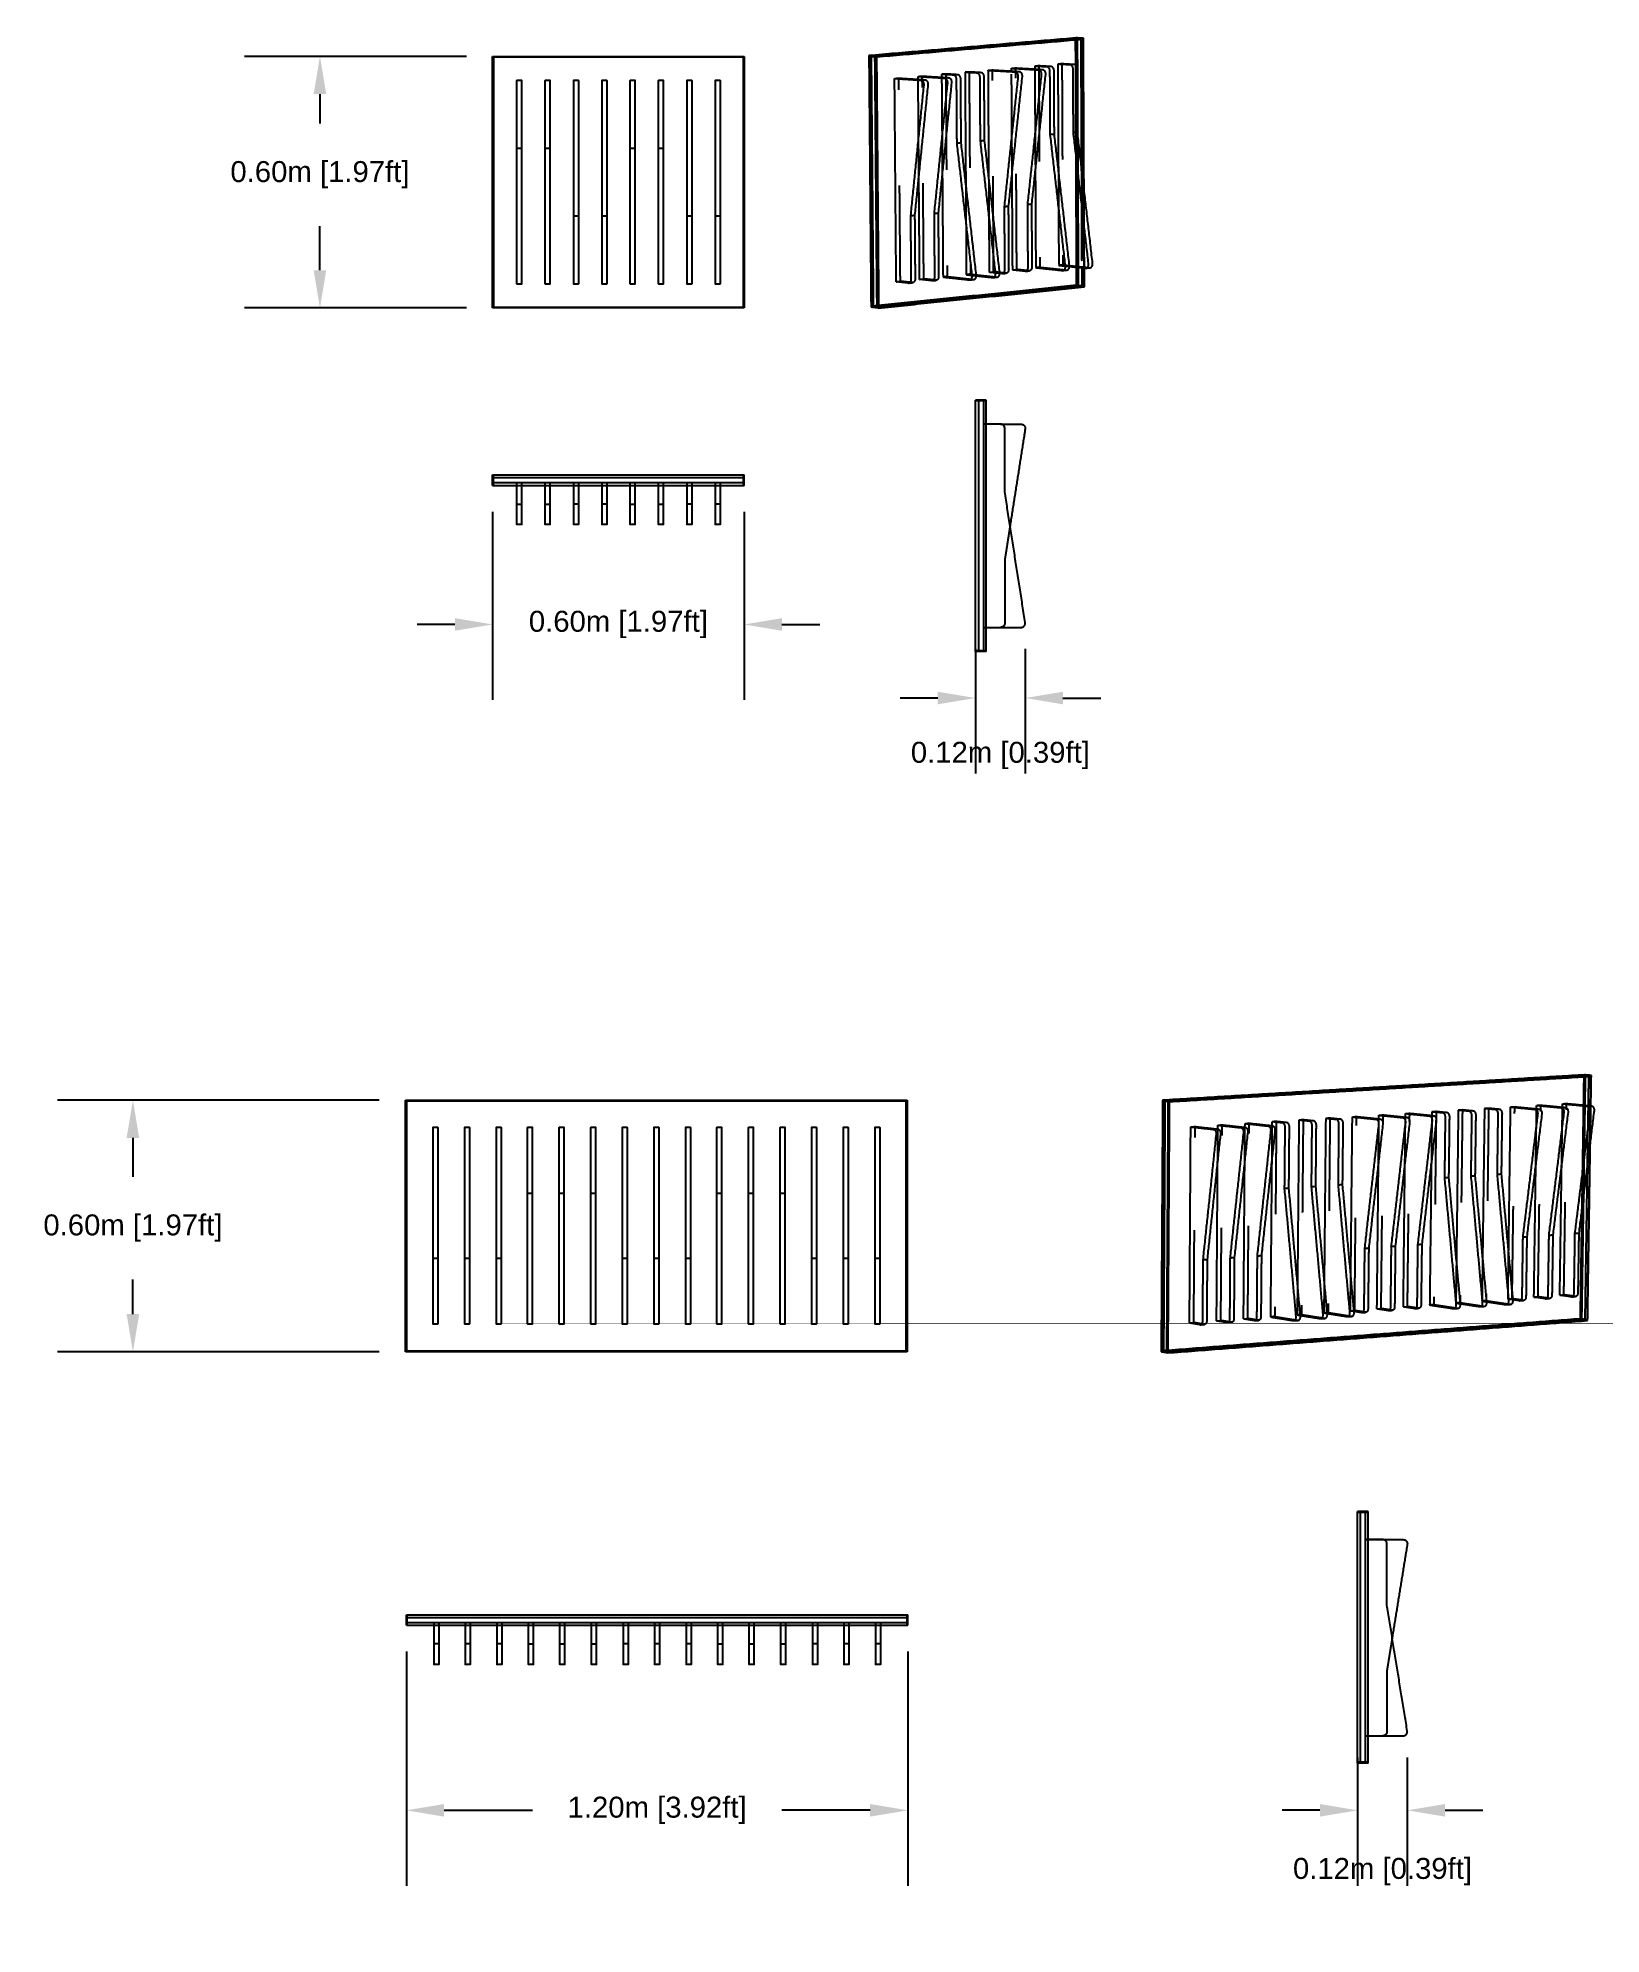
# Model space of a CAD drawing. Header units: millimetres. Extents: x 2907.23 to 2910.95, y 1935.31 to 1939.83.
import ezdxf

# ---------------------------------------------------------------- set-up
doc = ezdxf.new("R2010")
doc.units = ezdxf.units.MM
doc.linetypes.add('Oculta', pattern=[0.4, 0.2, -0.2])
doc.layers.add('Make2D$Oculto$Curvas', color=7, linetype='Oculta', true_color=0x8c8c8c)
doc.layers.add('Make2D$Visible$Curvas', color=7, linetype='Continuous', true_color=0x000000)
doc.styles.get("Standard").update_dxf_attribs({"font": 'arial.ttf'})
doc.dimstyles.get("Standard").update_dxf_attribs({"dimtxt": 0.18, "dimasz": 0.18, "dimexe": 0.18, "dimexo": 0.0625, "dimgap": 0.09, "dimtad": 0, "dimtih": 1, "dimtoh": 1, "dimdec": 4, "dimzin": 0, "dimdsep": 46, "dimtxsty": 'Standard', "dimcen": 0.09, "dimadec": 0, "dimazin": 0, "dimtfac": 1, "dimtdec": 4, "dimtofl": 0, "dimtmove": 0, "dimatfit": 3, "dimfxl": 1, "dimtolj": 1, "dimtzin": 0, "dimarcsym": 0})

msp = doc.modelspace()

# ---------------------------------------------------------------- blocks, each defined once
blk = doc.blocks.new('Plunge_0.60x0.60_front')
at = {"layer": 'Make2D$Visible$Curvas', "color": 18, "lineweight": -3, "true_color": 0x000000}
for points in [[(2908.3099, 1939.79), (2908.6099, 1939.79), (2908.9099, 1939.79)], [(2908.3099, 1939.19), (2908.3099, 1939.49), (2908.3099, 1939.79)], [(2908.3119, 1939.788), (2908.3119, 1939.49), (2908.3119, 1939.1919)], [(2908.9079, 1939.788), (2908.6099, 1939.788), (2908.3119, 1939.788)], [(2908.9079, 1939.1919), (2908.9079, 1939.49), (2908.9079, 1939.788)], [(2908.9099, 1939.79), (2908.9099, 1939.49), (2908.9099, 1939.19)], [(2908.3795, 1939.7323), (2908.3735, 1939.7323), (2908.3675, 1939.7323)], [(2908.447, 1939.7323), (2908.4411, 1939.7323), (2908.4351, 1939.7323)], [(2908.5146, 1939.7323), (2908.5086, 1939.7323), (2908.5026, 1939.7323)], [(2908.5821, 1939.7323), (2908.5762, 1939.7323), (2908.5702, 1939.7323)], [(2908.6497, 1939.7323), (2908.6437, 1939.7323), (2908.6377, 1939.7323)], [(2908.7172, 1939.7323), (2908.7113, 1939.7323), (2908.7053, 1939.7323)], [(2908.7848, 1939.7323), (2908.7788, 1939.7323), (2908.7728, 1939.7323)], [(2908.8523, 1939.7323), (2908.8464, 1939.7323), (2908.8404, 1939.7323)], [(2908.3675, 1939.5708), (2908.3675, 1939.6466), (2908.3675, 1939.7224)], [(2908.3795, 1939.5708), (2908.3795, 1939.6466), (2908.3795, 1939.7224)], [(2908.4351, 1939.5708), (2908.4351, 1939.6466), (2908.4351, 1939.7224)], [(2908.447, 1939.5708), (2908.447, 1939.6466), (2908.447, 1939.7224)], [(2908.5026, 1939.7209), (2908.5026, 1939.565), (2908.5026, 1939.4092)], [(2908.5146, 1939.7209), (2908.5146, 1939.565), (2908.5146, 1939.4092)], [(2908.5702, 1939.7209), (2908.5702, 1939.565), (2908.5702, 1939.4092)], [(2908.5821, 1939.7209), (2908.5821, 1939.565), (2908.5821, 1939.4092)], [(2908.6377, 1939.5708), (2908.6377, 1939.6466), (2908.6377, 1939.7224)], [(2908.6497, 1939.5708), (2908.6497, 1939.6466), (2908.6497, 1939.7224)], [(2908.7053, 1939.5708), (2908.7053, 1939.6466), (2908.7053, 1939.7224)], [(2908.7172, 1939.5708), (2908.7172, 1939.6466), (2908.7172, 1939.7224)], [(2908.7728, 1939.7209), (2908.7728, 1939.565), (2908.7728, 1939.4092)], [(2908.7848, 1939.7209), (2908.7848, 1939.565), (2908.7848, 1939.4092)], [(2908.8404, 1939.7209), (2908.8404, 1939.565), (2908.8404, 1939.4092)], [(2908.8523, 1939.7209), (2908.8523, 1939.565), (2908.8523, 1939.4092)], [(2908.3675, 1939.259), (2908.3675, 1939.4149), (2908.3675, 1939.5708)], [(2908.3675, 1939.5708), (2908.3735, 1939.5708), (2908.3795, 1939.5708)], [(2908.3795, 1939.259), (2908.3795, 1939.4149), (2908.3795, 1939.5708)], [(2908.4351, 1939.259), (2908.4351, 1939.4149), (2908.4351, 1939.5708)], [(2908.4351, 1939.5708), (2908.4411, 1939.5708), (2908.447, 1939.5708)], [(2908.447, 1939.259), (2908.447, 1939.4149), (2908.447, 1939.5708)], [(2908.6377, 1939.259), (2908.6377, 1939.4149), (2908.6377, 1939.5708)], [(2908.6377, 1939.5708), (2908.6437, 1939.5708), (2908.6497, 1939.5708)], [(2908.6497, 1939.259), (2908.6497, 1939.4149), (2908.6497, 1939.5708)], [(2908.7053, 1939.259), (2908.7053, 1939.4149), (2908.7053, 1939.5708)], [(2908.7053, 1939.5708), (2908.7113, 1939.5708), (2908.7172, 1939.5708)], [(2908.7172, 1939.259), (2908.7172, 1939.4149), (2908.7172, 1939.5708)], [(2908.5026, 1939.4092), (2908.5026, 1939.3333), (2908.5026, 1939.2575)], [(2908.5146, 1939.4092), (2908.5086, 1939.4092), (2908.5026, 1939.4092)], [(2908.5146, 1939.4092), (2908.5146, 1939.3333), (2908.5146, 1939.2575)], [(2908.5702, 1939.4092), (2908.5702, 1939.3333), (2908.5702, 1939.2575)], [(2908.5821, 1939.4092), (2908.5762, 1939.4092), (2908.5702, 1939.4092)], [(2908.5821, 1939.4092), (2908.5821, 1939.3333), (2908.5821, 1939.2575)], [(2908.7728, 1939.4092), (2908.7728, 1939.3333), (2908.7728, 1939.2575)], [(2908.7848, 1939.4092), (2908.7788, 1939.4092), (2908.7728, 1939.4092)], [(2908.7848, 1939.4092), (2908.7848, 1939.3333), (2908.7848, 1939.2575)], [(2908.8404, 1939.4092), (2908.8404, 1939.3333), (2908.8404, 1939.2575)], [(2908.8523, 1939.4092), (2908.8464, 1939.4092), (2908.8404, 1939.4092)], [(2908.8523, 1939.4092), (2908.8523, 1939.3333), (2908.8523, 1939.2575)], [(2908.3675, 1939.2476), (2908.3735, 1939.2476), (2908.3795, 1939.2476)], [(2908.4351, 1939.2476), (2908.4411, 1939.2476), (2908.447, 1939.2476)], [(2908.5026, 1939.2476), (2908.5086, 1939.2476), (2908.5146, 1939.2476)], [(2908.5702, 1939.2476), (2908.5762, 1939.2476), (2908.5821, 1939.2476)], [(2908.6377, 1939.2476), (2908.6437, 1939.2476), (2908.6497, 1939.2476)], [(2908.7053, 1939.2476), (2908.7113, 1939.2476), (2908.7172, 1939.2476)], [(2908.7728, 1939.2476), (2908.7788, 1939.2476), (2908.7848, 1939.2476)], [(2908.8404, 1939.2476), (2908.8464, 1939.2476), (2908.8523, 1939.2476)], [(2908.9099, 1939.19), (2908.6099, 1939.19), (2908.3099, 1939.19)], [(2908.3119, 1939.1919), (2908.6099, 1939.1919), (2908.9079, 1939.1919)]]:
    blk.add_open_spline(points, degree=2, dxfattribs=at)
for points, weights in [([(2908.3675, 1939.7224), (2908.3675, 1939.7323), (2908.3675, 1939.7323)], [1, 0.707106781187, 1]), ([(2908.3795, 1939.7224), (2908.3795, 1939.7323), (2908.3795, 1939.7323)], [1, 0.707106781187, 1]), ([(2908.4351, 1939.7224), (2908.4351, 1939.7323), (2908.4351, 1939.7323)], [1, 0.707106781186, 1]), ([(2908.447, 1939.7224), (2908.447, 1939.7323), (2908.447, 1939.7323)], [1, 0.707106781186, 1]), ([(2908.5026, 1939.7323), (2908.5026, 1939.7323), (2908.5026, 1939.7209)], [1, 0.650277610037, 1]), ([(2908.5146, 1939.7323), (2908.5146, 1939.7323), (2908.5146, 1939.7209)], [1, 0.650277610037, 1]), ([(2908.5702, 1939.7323), (2908.5702, 1939.7323), (2908.5702, 1939.7209)], [1, 0.650277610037, 1]), ([(2908.5821, 1939.7323), (2908.5821, 1939.7323), (2908.5821, 1939.7209)], [1, 0.650277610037, 1]), ([(2908.6377, 1939.7224), (2908.6377, 1939.7323), (2908.6377, 1939.7323)], [1, 0.707106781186, 1]), ([(2908.6497, 1939.7224), (2908.6497, 1939.7323), (2908.6497, 1939.7323)], [1, 0.707106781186, 1]), ([(2908.7053, 1939.7224), (2908.7053, 1939.7323), (2908.7053, 1939.7323)], [1, 0.707106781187, 1]), ([(2908.7172, 1939.7224), (2908.7172, 1939.7323), (2908.7172, 1939.7323)], [1, 0.707106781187, 1]), ([(2908.7728, 1939.7323), (2908.7728, 1939.7323), (2908.7728, 1939.7209)], [1, 0.650277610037, 1]), ([(2908.7848, 1939.7323), (2908.7848, 1939.7323), (2908.7848, 1939.7209)], [1, 0.650277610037, 1]), ([(2908.8404, 1939.7323), (2908.8404, 1939.7323), (2908.8404, 1939.7209)], [1, 0.650277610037, 1]), ([(2908.8523, 1939.7323), (2908.8523, 1939.7323), (2908.8523, 1939.7209)], [1, 0.650277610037, 1]), ([(2908.3675, 1939.2476), (2908.3675, 1939.2476), (2908.3675, 1939.259)], [1, 0.650277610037, 1]), ([(2908.3795, 1939.2476), (2908.3795, 1939.2476), (2908.3795, 1939.259)], [1, 0.650277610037, 1]), ([(2908.4351, 1939.2476), (2908.4351, 1939.2476), (2908.4351, 1939.259)], [1, 0.650277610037, 1]), ([(2908.447, 1939.2476), (2908.447, 1939.2476), (2908.447, 1939.259)], [1, 0.650277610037, 1]), ([(2908.5026, 1939.2575), (2908.5026, 1939.2476), (2908.5026, 1939.2476)], [1, 0.707106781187, 1]), ([(2908.5146, 1939.2575), (2908.5146, 1939.2476), (2908.5146, 1939.2476)], [1, 0.707106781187, 1]), ([(2908.5702, 1939.2575), (2908.5702, 1939.2476), (2908.5702, 1939.2476)], [1, 0.707106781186, 1]), ([(2908.5821, 1939.2575), (2908.5821, 1939.2476), (2908.5821, 1939.2476)], [1, 0.707106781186, 1]), ([(2908.6377, 1939.2476), (2908.6377, 1939.2476), (2908.6377, 1939.259)], [1, 0.650277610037, 1]), ([(2908.6497, 1939.2476), (2908.6497, 1939.2476), (2908.6497, 1939.259)], [1, 0.650277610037, 1]), ([(2908.7053, 1939.2476), (2908.7053, 1939.2476), (2908.7053, 1939.259)], [1, 0.650277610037, 1]), ([(2908.7172, 1939.2476), (2908.7172, 1939.2476), (2908.7172, 1939.259)], [1, 0.650277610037, 1]), ([(2908.7728, 1939.2575), (2908.7728, 1939.2476), (2908.7728, 1939.2476)], [1, 0.707106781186, 1]), ([(2908.7848, 1939.2575), (2908.7848, 1939.2476), (2908.7848, 1939.2476)], [1, 0.707106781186, 1]), ([(2908.8404, 1939.2575), (2908.8404, 1939.2476), (2908.8404, 1939.2476)], [1, 0.707106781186, 1]), ([(2908.8523, 1939.2575), (2908.8523, 1939.2476), (2908.8523, 1939.2476)], [1, 0.707106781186, 1])]:
    blk.add_rational_spline(points, weights, degree=2, dxfattribs=at)
blk = doc.blocks.new('*D3')
at = {"color": 0, "lineweight": -2, "transparency": 16777216}
for p, q in [((2908.2474, 1939.79), (2907.7182, 1939.79)), ((2907.8982, 1939.7), (2907.8982, 1939.6301)), ((2907.8982, 1939.28), (2907.8982, 1939.3853)), ((2908.2474, 1939.19), (2907.7182, 1939.19))]:
    blk.add_line(p, q, dxfattribs=at)
at = {"color": 0, "transparency": 16777216}
for points in [[(2907.8832, 1939.7), (2907.9132, 1939.7), (2907.8982, 1939.79)], [(2907.8832, 1939.28), (2907.9132, 1939.28), (2907.8982, 1939.19)]]:
    blk.add_solid(points, dxfattribs=at)
at = {"layer": 'Defpoints', "color": 0, "transparency": 16777216}
for p in [(2908.3099, 1939.79), (2907.8982, 1939.19), (2908.3099, 1939.19)]:
    blk.add_point(p, dxfattribs=at)
at = {"color": 0, "transparency": 16777216, "insert": (2907.8982, 1939.5077), "char_height": 0.1, "attachment_point": 5}
blk.add_mtext('\\A1;{\\H0.5x;0.60m [1.97ft]}', dxfattribs=at)
blk = doc.blocks.new('Plunge_0.60x0.60_iso')
at = {"layer": 'Make2D$Oculto$Curvas', "color": 18, "lineweight": -3, "true_color": 0x000000}
for points, weights in [([(2909.5556, 1939.6871), (2909.772, 1939.7056), (2909.9854, 1939.7239)], [1328.82448332, 1338.0274867, 1347.23049008]), ([(2909.5596, 1939.6868), (2909.776, 1939.7054), (2909.9895, 1939.7237)], [1328.19188817, 1337.39489155, 1346.59789492]), ([(2909.5668, 1939.6864), (2909.7833, 1939.705), (2909.9969, 1939.7233)], [1327.05888192, 1336.2618853, 1345.46488867]), ([(2910.0011, 1939.7231), (2909.9932, 1939.7235), (2909.9854, 1939.7239)], [1344.83229352, 1346.0313918, 1347.23049008]), ([(2909.9969, 1939.7233), (2909.9969, 1939.723), (2909.9969, 1939.7228)], [1345.46488867, 1345.46881727, 1345.47274587]), ([(2909.5708, 1939.6862), (2909.5632, 1939.6866), (2909.5556, 1939.6871)], [1326.42628677, 1327.62538504, 1328.82448332]), ([(2909.6199, 1939.217), (2909.6182, 1939.4289), (2909.6165, 1939.6417)], [1335.68050766, 1332.74909187, 1329.81767608]), ([(2909.6585, 1939.4422), (2909.6578, 1939.5406), (2909.6571, 1939.6392)], [1334.33596366, 1332.97746064, 1331.61895763]), ([(2909.6688, 1939.222), (2909.6673, 1939.4335), (2909.6657, 1939.646)], [1337.76652176, 1334.83510597, 1331.90369018]), ([(2909.7061, 1939.6435), (2909.7068, 1939.5437), (2909.7075, 1939.444)], [1333.70434524, 1335.0819793, 1336.45961335]), ([(2909.7147, 1939.6503), (2909.7162, 1939.4381), (2909.7176, 1939.2269)], [1333.9896944, 1336.92111019, 1339.85252598]), ([(2909.7636, 1939.6545), (2909.7649, 1939.4427), (2909.7663, 1939.2318)], [1336.0757085, 1339.00712429, 1341.93854008]), ([(2909.8148, 1939.2367), (2909.8135, 1939.4473), (2909.8123, 1939.6588)], [1344.02456405, 1341.09314827, 1338.16173248]), ([(2909.8534, 1939.4499), (2909.8529, 1939.553), (2909.8523, 1939.6564)], [1342.82721843, 1341.39390291, 1339.96058739]), ([(2909.8631, 1939.2416), (2909.862, 1939.4518), (2909.8608, 1939.663)], [1346.11057815, 1343.17916236, 1340.24774658]), ([(2909.9007, 1939.6607), (2909.9013, 1939.5562), (2909.9018, 1939.4519)], [1342.04601623, 1343.49736783, 1344.94871942]), ([(2909.9092, 1939.6672), (2909.9103, 1939.4564), (2909.9113, 1939.2464)], [1342.3337508, 1345.26516659, 1348.19658237]), ([(2909.9575, 1939.6715), (2909.9584, 1939.4609), (2909.9594, 1939.2513)], [1344.4197649, 1347.35118068, 1350.28259647]), ([(2909.95, 1939.4524), (2909.9504, 1939.3513), (2909.9509, 1939.2504)], [1347.09058396, 1348.50253015, 1349.91447634]), ([(2909.998, 1939.4595), (2909.9984, 1939.3523), (2909.9988, 1939.2454)], [1349.14081222, 1350.63967581, 1352.1385394]), ([(2909.7565, 1939.4234), (2909.7571, 1939.3271), (2909.7577, 1939.2309)], [1338.89521184, 1340.23281589, 1341.57041994]), ([(2909.8062, 1939.2358), (2909.8056, 1939.3332), (2909.8051, 1939.4307)], [1343.65644392, 1342.29984894, 1340.94325396]), ([(2910.0023, 1939.4223), (2910.0026, 1939.3335), (2910.003, 1939.245)], [1349.02371538, 1350.26482982, 1351.50594425]), ([(2910.0044, 1939.2448), (2910.0041, 1939.3271), (2910.0037, 1939.4096)], [1351.57132442, 1350.41768308, 1349.26404174]), ([(2909.9113, 1939.2464), (2909.9071, 1939.246), (2909.9028, 1939.2456)], [1348.19658237, 1348.01252231, 1347.82846224]), ([(2909.9113, 1939.2464), (2909.9392, 1939.2435), (2909.9672, 1939.2405)], [1348.19658237, 1343.91866479, 1339.64074721]), ([(2909.9594, 1939.2513), (2909.9551, 1939.2508), (2909.9509, 1939.2504)], [1350.28259647, 1350.0985364, 1349.91447634]), ([(2909.9509, 1939.2504), (2909.9621, 1939.2492), (2909.9734, 1939.2481)], [1349.91447634, 1348.1925635, 1346.47065067]), ([(2909.9594, 1939.2513), (2909.9873, 1939.2483), (2910.0155, 1939.2454)], [1350.28259647, 1346.00467889, 1341.72676131]), ([(2909.6112, 1939.2161), (2909.6156, 1939.2166), (2909.6199, 1939.217)], [1335.31238752, 1335.49644759, 1335.68050766]), ([(2909.6448, 1939.2142), (2909.6323, 1939.2156), (2909.6199, 1939.217)], [1331.76219439, 1333.72135102, 1335.68050766]), ([(2909.6602, 1939.2211), (2909.6645, 1939.2215), (2909.6688, 1939.222)], [1337.39840162, 1337.58246169, 1337.76652176]), ([(2909.6938, 1939.2192), (2909.6813, 1939.2206), (2909.6688, 1939.222)], [1333.84820848, 1335.80736512, 1337.76652176]), ([(2909.7176, 1939.2269), (2909.7133, 1939.2264), (2909.709, 1939.226)], [1339.85252598, 1339.66846591, 1339.48440584]), ([(2909.7176, 1939.2269), (2909.745, 1939.2239), (2909.7726, 1939.2208)], [1339.85252598, 1335.5746084, 1331.29669081]), ([(2909.7663, 1939.2318), (2909.762, 1939.2314), (2909.7577, 1939.2309)], [1341.93854008, 1341.75448001, 1341.57041994]), ([(2909.7577, 1939.2309), (2909.7682, 1939.2298), (2909.7787, 1939.2286)], [1341.57041994, 1339.93707288, 1338.30372583]), ([(2909.7663, 1939.2318), (2909.7938, 1939.2288), (2909.8215, 1939.2258)], [1341.93854008, 1337.66062249, 1333.38270491]), ([(2909.8062, 1939.2358), (2909.8105, 1939.2362), (2909.8148, 1939.2367)], [1343.65644392, 1343.84050399, 1344.02456405]), ([(2909.8276, 1939.2335), (2909.8169, 1939.2347), (2909.8062, 1939.2358)], [1340.34472748, 1342.0005857, 1343.65644392]), ([(2909.8401, 1939.234), (2909.8274, 1939.2353), (2909.8148, 1939.2367)], [1340.10625078, 1342.06540742, 1344.02456405]), ([(2909.8546, 1939.2407), (2909.8589, 1939.2411), (2909.8631, 1939.2416)], [1345.74245802, 1345.92651808, 1346.11057815]), ([(2909.8885, 1939.2388), (2909.8758, 1939.2402), (2909.8631, 1939.2416)], [1342.19226488, 1344.15142152, 1346.11057815]), ([(2909.8894, 1939.2388), (2909.889, 1939.2388), (2909.8885, 1939.2388)], [1270.81434094, 1302.50985756, 1342.19226488]), ([(2909.999, 1939.2073), (2909.9932, 1939.2079), (2909.9875, 1939.2086)], [1352.67305312, 1353.55597134, 1354.43888955]), ([(2910.0045, 1939.2053), (2909.9967, 1939.2061), (2909.9889, 1939.207)], [1352.12607435, 1353.32517263, 1354.52427091]), ([(2909.5752, 1939.163), (2909.5676, 1939.1639), (2909.5601, 1939.1648)], [1333.63468624, 1334.83378452, 1336.0328828]), ([(2909.5752, 1939.1639), (2909.5732, 1939.1637), (2909.5712, 1939.1635)], [1334.43622867, 1334.35175504, 1334.2672814])]:
    blk.add_rational_spline(points, weights, degree=2, dxfattribs=at)
at = {"layer": 'Make2D$Oculto$Curvas', "color": 18, "linetype": 'Continuous', "lineweight": -3, "true_color": 0x000000}
for points, weights in [([(2909.9854, 1939.7239), (2909.9864, 1939.4655), (2909.9875, 1939.2086)], [1347.23049008, 1350.83468982, 1354.43888955]), ([(2909.9889, 1939.207), (2909.9878, 1939.4657), (2909.9868, 1939.7257)], [1354.52427091, 1350.89604317, 1347.26781543]), ([(2909.9895, 1939.7237), (2909.9906, 1939.4652), (2909.9916, 1939.2081)], [1346.59789492, 1350.20209466, 1353.8062944]), ([(2909.5601, 1939.1648), (2909.5578, 1939.4252), (2909.5556, 1939.6871)], [1336.0328828, 1332.42868306, 1328.82448332]), ([(2909.5641, 1939.1644), (2909.5618, 1939.4249), (2909.5596, 1939.6868)], [1335.40028765, 1331.79608791, 1328.19188817]), ([(2909.5712, 1939.1635), (2909.569, 1939.4243), (2909.5668, 1939.6864)], [1334.2672814, 1330.66308166, 1327.05888192]), ([(2909.5586, 1939.1629), (2909.7752, 1939.1851), (2909.9889, 1939.207)], [1335.99555744, 1345.25991418, 1354.52427091]), ([(2909.9875, 1939.2086), (2909.7752, 1939.1868), (2909.5601, 1939.1648)], [1354.43888955, 1345.23588618, 1336.0328828]), ([(2909.9916, 1939.2081), (2909.7793, 1939.1864), (2909.5641, 1939.1644)], [1353.8062944, 1344.60329102, 1335.40028765])]:
    blk.add_rational_spline(points, weights, degree=2, dxfattribs=at)
at = {"layer": 'Make2D$Visible$Curvas', "color": 18, "lineweight": -3, "true_color": 0x000000}
for points, weights in [([(2909.9868, 1939.7257), (2909.7719, 1939.7073), (2909.5541, 1939.6887)], [1347.26781543, 1338.0034587, 1328.73910197]), ([(2910.0025, 1939.725), (2909.7874, 1939.7065), (2909.5693, 1939.6878)], [1344.86961888, 1335.60526214, 1326.34090541]), ([(2909.5708, 1939.6862), (2909.7874, 1939.7048), (2910.0011, 1939.7231)], [1326.42628677, 1335.62929014, 1344.83229352]), ([(2910.0025, 1939.725), (2909.9946, 1939.7254), (2909.9868, 1939.7257)], [1344.86961888, 1346.06871716, 1347.26781543]), ([(2909.9969, 1939.7228), (2909.9975, 1939.5909), (2909.998, 1939.4595)], [1345.47274587, 1347.30677905, 1349.14081222]), ([(2910.0011, 1939.7231), (2910.0017, 1939.5724), (2910.0023, 1939.4223)], [1344.83229352, 1346.92800445, 1349.02371538]), ([(2910.0037, 1939.4096), (2910.0031, 1939.567), (2910.0025, 1939.725)], [1349.26404174, 1347.06683031, 1344.86961888]), ([(2909.5541, 1939.6887), (2909.5564, 1939.4251), (2909.5586, 1939.1629)], [1328.73910197, 1332.36732971, 1335.99555744]), ([(2909.5693, 1939.6878), (2909.5617, 1939.6883), (2909.5541, 1939.6887)], [1326.34090541, 1327.54000369, 1328.73910197]), ([(2909.5693, 1939.6878), (2909.5715, 1939.4238), (2909.5738, 1939.1611)], [1326.34090541, 1329.96913315, 1333.59736089]), ([(2909.5752, 1939.163), (2909.573, 1939.4239), (2909.5708, 1939.6862)], [1333.63468624, 1330.0304865, 1326.42628677]), ([(2909.6078, 1939.6409), (2909.6122, 1939.6413), (2909.6165, 1939.6417)], [1329.44955595, 1329.63361602, 1329.81767608]), ([(2909.6112, 1939.2161), (2909.6095, 1939.4281), (2909.6078, 1939.6409)], [1335.31238752, 1332.38097174, 1329.44955595]), ([(2909.6078, 1939.6409), (2909.6351, 1939.6392), (2909.6626, 1939.6375)], [1329.44955595, 1325.17163837, 1320.89372078]), ([(2909.6165, 1939.6417), (2909.6438, 1939.64), (2909.6713, 1939.6383)], [1329.81767608, 1325.5397585, 1321.26184092]), ([(2909.657, 1939.6452), (2909.6614, 1939.6456), (2909.6657, 1939.646)], [1331.53557005, 1331.71963011, 1331.90369018]), ([(2909.6571, 1939.6392), (2909.657, 1939.6422), (2909.657, 1939.6452)], [1331.61895763, 1331.57726384, 1331.53557005]), ([(2909.657, 1939.6452), (2909.6844, 1939.6435), (2909.712, 1939.6418)], [1331.53557005, 1327.25765246, 1322.97973488]), ([(2909.6657, 1939.646), (2909.6931, 1939.6443), (2909.7207, 1939.6426)], [1331.90369018, 1327.6257726, 1323.34785502]), ([(2909.6713, 1939.6383), (2909.6784, 1939.6378), (2909.6774, 1939.6277)], [1321.26184092, 858.469707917, 1320.46764813]), ([(2909.7147, 1939.6503), (2909.7104, 1939.6499), (2909.7061, 1939.6495)], [1333.9896944, 1333.80563434, 1333.62157427]), ([(2909.7061, 1939.6495), (2909.7061, 1939.6465), (2909.7061, 1939.6435)], [1333.62157427, 1333.66295975, 1333.70434524]), ([(2909.7313, 1939.648), (2909.7186, 1939.6487), (2909.7061, 1939.6495)], [1329.70326099, 1331.66241763, 1333.62157427]), ([(2909.712, 1939.6418), (2909.7191, 1939.6414), (2909.7181, 1939.6313)], [1322.97973488, 859.586815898, 1322.18554209]), ([(2909.7399, 1939.6487), (2909.7273, 1939.6495), (2909.7147, 1939.6503)], [1330.07138113, 1332.03053777, 1333.9896944]), ([(2909.7207, 1939.6426), (2909.7278, 1939.6422), (2909.7268, 1939.6321)], [1323.34785502, 859.826196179, 1322.55366223]), ([(2909.7374, 1939.6389), (2909.7373, 1939.6476), (2909.7313, 1939.648)], [1328.87922911, 939.574562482, 1329.70326099]), ([(2909.7383, 1939.5055), (2909.7378, 1939.5721), (2909.7374, 1939.6389)], [1330.71336631, 1329.79629771, 1328.87922911]), ([(2909.7461, 1939.6396), (2909.746, 1939.6484), (2909.7399, 1939.6487)], [1329.24734925, 939.834862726, 1330.07138113]), ([(2909.7469, 1939.5063), (2909.7465, 1939.5729), (2909.7461, 1939.6396)], [1331.08148645, 1330.16441785, 1329.24734925]), ([(2909.7636, 1939.6545), (2909.7593, 1939.6542), (2909.755, 1939.6538)], [1336.0757085, 1335.89164843, 1335.70758837]), ([(2909.755, 1939.6538), (2909.7557, 1939.5385), (2909.7565, 1939.4234)], [1335.70758837, 1337.3014001, 1338.89521184]), ([(2909.7802, 1939.6523), (2909.7676, 1939.653), (2909.755, 1939.6538)], [1331.78927509, 1333.74843173, 1335.70758837]), ([(2909.7889, 1939.653), (2909.7762, 1939.6538), (2909.7636, 1939.6545)], [1332.15739523, 1334.11655187, 1336.0757085]), ([(2909.7864, 1939.6432), (2909.7864, 1939.6519), (2909.7802, 1939.6523)], [1330.96524321, 941.049597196, 1331.78927509]), ([(2909.7872, 1939.51), (2909.7868, 1939.5765), (2909.7864, 1939.6432)], [1332.79938041, 1331.88231181, 1330.96524321]), ([(2909.795, 1939.6439), (2909.795, 1939.6527), (2909.7889, 1939.653)], [1331.33336335, 941.30989744, 1332.15739523]), ([(2909.7959, 1939.5108), (2909.7955, 1939.5773), (2909.795, 1939.6439)], [1333.16750055, 1332.25043195, 1331.33336335]), ([(2909.8037, 1939.658), (2909.808, 1939.6584), (2909.8123, 1939.6588)], [1337.79361234, 1337.97767241, 1338.16173248]), ([(2909.8051, 1939.4307), (2909.8044, 1939.5443), (2909.8037, 1939.658)], [1340.94325396, 1339.36843315, 1337.79361234]), ([(2909.8037, 1939.658), (2909.8314, 1939.6564), (2909.8593, 1939.6548)], [1337.79361234, 1333.51569476, 1329.23777718]), ([(2909.8123, 1939.6588), (2909.84, 1939.6571), (2909.868, 1939.6555)], [1338.16173248, 1333.8838149, 1329.60589731]), ([(2909.8655, 1939.6443), (2909.8511, 1939.5083), (2909.8368, 1939.3733)], [1328.44358439, 1332.64163298, 1336.83968158]), ([(2909.8741, 1939.645), (2909.8597, 1939.5091), (2909.8454, 1939.3741)], [1328.81170452, 1333.00975312, 1337.20780172]), ([(2909.8523, 1939.6623), (2909.8566, 1939.6626), (2909.8608, 1939.663)], [1339.87962644, 1340.06368651, 1340.24774658]), ([(2909.8523, 1939.6564), (2909.8523, 1939.6594), (2909.8523, 1939.6623)], [1339.96058739, 1339.92010692, 1339.87962644]), ([(2909.8523, 1939.6623), (2909.8801, 1939.6607), (2909.9081, 1939.659)], [1339.87962644, 1335.60170886, 1331.32379128]), ([(2909.8593, 1939.6548), (2909.8666, 1939.6543), (2909.8655, 1939.6443)], [1329.23777718, 863.656280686, 1328.44358439]), ([(2909.8608, 1939.663), (2909.8887, 1939.6614), (2909.9167, 1939.6598)], [1340.24774658, 1335.96982899, 1331.69191141]), ([(2909.868, 1939.6555), (2909.8752, 1939.6551), (2909.8741, 1939.645)], [1329.60589731, 863.895660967, 1328.81170452]), ([(2909.9143, 1939.6486), (2909.8998, 1939.5128), (2909.8854, 1939.378)], [1330.52959849, 1334.72764708, 1338.92569568]), ([(2909.9229, 1939.6493), (2909.9084, 1939.5136), (2909.894, 1939.3788)], [1330.89771862, 1335.09576722, 1339.29381581]), ([(2909.9092, 1939.6672), (2909.905, 1939.6669), (2909.9007, 1939.6665)], [1342.3337508, 1342.14969073, 1341.96563066]), ([(2909.9007, 1939.6665), (2909.9007, 1939.6636), (2909.9007, 1939.6607)], [1341.96563066, 1342.00582345, 1342.04601623]), ([(2909.9263, 1939.665), (2909.9135, 1939.6658), (2909.9007, 1939.6665)], [1338.04731739, 1340.00647403, 1341.96563066]), ([(2909.9081, 1939.659), (2909.9154, 1939.6586), (2909.9143, 1939.6486)], [1331.32379128, 865.012768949, 1330.52959849]), ([(2909.9349, 1939.6658), (2909.922, 1939.6665), (2909.9092, 1939.6672)], [1338.41543752, 1340.37459416, 1342.3337508]), ([(2909.9167, 1939.6598), (2909.924, 1939.6594), (2909.9229, 1939.6493)], [1331.69191141, 865.25214923, 1330.89771862]), ([(2909.9325, 1939.656), (2909.9325, 1939.6647), (2909.9263, 1939.665)], [1337.22328551, 945.474701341, 1338.04731739]), ([(2909.9332, 1939.5234), (2909.9329, 1939.5897), (2909.9325, 1939.656)], [1339.05742271, 1338.14035411, 1337.22328551]), ([(2909.9411, 1939.6567), (2909.9411, 1939.6654), (2909.9349, 1939.6658)], [1337.59140564, 945.735001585, 1338.41543752]), ([(2909.9417, 1939.5242), (2909.9414, 1939.5904), (2909.9411, 1939.6567)], [1339.42554284, 1338.50847424, 1337.59140564]), ([(2909.9575, 1939.6715), (2909.9532, 1939.6711), (2909.949, 1939.6707)], [1344.4197649, 1344.23570483, 1344.05164476]), ([(2909.949, 1939.6707), (2909.9495, 1939.5614), (2909.95, 1939.4524)], [1344.05164476, 1345.57111436, 1347.09058396]), ([(2909.9747, 1939.6693), (2909.9618, 1939.67), (2909.949, 1939.6707)], [1340.13333149, 1342.09248813, 1344.05164476]), ([(2909.9832, 1939.67), (2909.9703, 1939.6707), (2909.9575, 1939.6715)], [1340.50145162, 1342.46060826, 1344.4197649]), ([(2909.9809, 1939.6602), (2909.9809, 1939.6689), (2909.9747, 1939.6693)], [1339.30929961, 946.949736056, 1340.13333149]), ([(2909.9815, 1939.5279), (2909.9812, 1939.594), (2909.9809, 1939.6602)], [1341.14343681, 1340.22636821, 1339.30929961]), ([(2909.9895, 1939.661), (2909.9894, 1939.6697), (2909.9832, 1939.67)], [1339.67741974, 947.2100363, 1340.50145162]), ([(2909.99, 1939.5287), (2909.9897, 1939.5948), (2909.9895, 1939.661)], [1341.51155694, 1340.59448834, 1339.67741974]), ([(2909.6686, 1939.627), (2909.6548, 1939.4902), (2909.641, 1939.3544)], [1320.09952799, 1324.29757659, 1328.49562519]), ([(2909.6774, 1939.6277), (2909.6635, 1939.491), (2909.6497, 1939.3552)], [1320.46764813, 1324.66569672, 1328.86374532]), ([(2909.6626, 1939.6375), (2909.6697, 1939.6371), (2909.6686, 1939.627)], [1320.89372078, 858.230327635, 1320.09952799]), ([(2909.7181, 1939.6313), (2909.7041, 1939.4948), (2909.6902, 1939.3591)], [1322.18554209, 1326.38359069, 1330.58163928]), ([(2909.7268, 1939.6321), (2909.7128, 1939.4956), (2909.6989, 1939.3599)], [1322.55366223, 1326.75171082, 1330.94975942]), ([(2909.9417, 1939.5242), (2909.9374, 1939.5238), (2909.9332, 1939.5234)], [1339.42554284, 1339.24148278, 1339.05742271]), ([(2909.9648, 1939.249), (2909.949, 1939.3863), (2909.9332, 1939.5234)], [1338.20108437, 1338.62925354, 1339.05742271]), ([(2909.9733, 1939.2499), (2909.9575, 1939.3871), (2909.9417, 1939.5242)], [1338.5692045, 1338.99737367, 1339.42554284]), ([(2909.99, 1939.5287), (2909.9858, 1939.5283), (2909.9815, 1939.5279)], [1341.51155694, 1341.32749687, 1341.14343681]), ([(2910.0131, 1939.2539), (2909.9973, 1939.3909), (2909.9815, 1939.5279)], [1340.28709847, 1340.71526764, 1341.14343681]), ([(2910.0216, 1939.2547), (2910.0058, 1939.3918), (2909.99, 1939.5287)], [1340.6552186, 1341.08338777, 1341.51155694]), ([(2909.7469, 1939.5063), (2909.7426, 1939.5059), (2909.7383, 1939.5055)], [1331.08148645, 1330.89742638, 1330.71336631]), ([(2909.77, 1939.2293), (2909.7541, 1939.3675), (2909.7383, 1939.5055)], [1329.85702797, 1330.28519714, 1330.71336631]), ([(2909.7786, 1939.2302), (2909.7628, 1939.3683), (2909.7469, 1939.5063)], [1330.22514811, 1330.65331728, 1331.08148645]), ([(2909.7959, 1939.5108), (2909.7915, 1939.5104), (2909.7872, 1939.51)], [1333.16750055, 1332.98344048, 1332.79938041]), ([(2909.8189, 1939.2343), (2909.8031, 1939.3722), (2909.7872, 1939.51)], [1331.94304207, 1332.37121124, 1332.79938041]), ([(2909.8275, 1939.2351), (2909.8117, 1939.373), (2909.7959, 1939.5108)], [1332.31116221, 1332.73933138, 1333.16750055]), ([(2909.6602, 1939.2211), (2909.6594, 1939.3315), (2909.6585, 1939.4422)], [1337.39840162, 1335.86718433, 1334.33596704]), ([(2909.7075, 1939.444), (2909.7083, 1939.3349), (2909.709, 1939.226)], [1336.45961335, 1337.9720096, 1339.48440584]), ([(2909.8546, 1939.2407), (2909.854, 1939.3452), (2909.8534, 1939.4499)], [1345.74245802, 1344.28483822, 1342.82721843]), ([(2909.9018, 1939.4519), (2909.9023, 1939.3486), (2909.9028, 1939.2456)], [1344.94871942, 1346.38859083, 1347.82846224]), ([(2909.8368, 1939.3733), (2909.8411, 1939.3737), (2909.8454, 1939.3741)], [1336.83968158, 1337.02374165, 1337.20780172]), ([(2909.8368, 1939.3733), (2909.8372, 1939.3071), (2909.8376, 1939.2411)], [1336.83968158, 1337.75675018, 1338.67381878]), ([(2909.8454, 1939.3741), (2909.8458, 1939.308), (2909.8462, 1939.2419)], [1337.20780172, 1338.12487032, 1339.04193892]), ([(2909.8854, 1939.378), (2909.8897, 1939.3784), (2909.894, 1939.3788)], [1338.92569568, 1339.10975575, 1339.29381581]), ([(2909.8854, 1939.378), (2909.8857, 1939.3119), (2909.8861, 1939.246)], [1338.92569568, 1339.84276428, 1340.75983288]), ([(2909.894, 1939.3788), (2909.8943, 1939.3128), (2909.8946, 1939.2468)], [1339.29381581, 1340.21088441, 1341.12795301]), ([(2909.641, 1939.3544), (2909.6454, 1939.3548), (2909.6497, 1939.3552)], [1328.49562519, 1328.67968525, 1328.86374532]), ([(2909.641, 1939.3544), (2909.6415, 1939.2878), (2909.6421, 1939.2214)], [1328.49562519, 1329.41269379, 1330.32976239]), ([(2909.6497, 1939.3552), (2909.6502, 1939.2887), (2909.6507, 1939.2222)], [1328.86374532, 1329.78081392, 1330.69788252]), ([(2909.6902, 1939.3591), (2909.6945, 1939.3595), (2909.6989, 1939.3599)], [1330.58163928, 1330.76569935, 1330.94975942]), ([(2909.6902, 1939.3591), (2909.6907, 1939.2927), (2909.6912, 1939.2263)], [1330.58163928, 1331.49870788, 1332.41577648]), ([(2909.6989, 1939.3599), (2909.6993, 1939.2935), (2909.6998, 1939.2272)], [1330.94975942, 1331.86682802, 1332.78389662]), ([(2909.8462, 1939.2419), (2909.8462, 1939.2345), (2909.841, 1939.2339)], [1339.04193892, 986.444173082, 1268.83905644]), ([(2909.8861, 1939.246), (2909.8861, 1939.2385), (2909.8809, 1939.238)], [1340.75983288, 987.70961161, 1270.46576132]), ([(2909.8946, 1939.2468), (2909.8947, 1939.2394), (2909.8894, 1939.2388)], [1341.12795301, 987.980777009, 1270.81434094]), ([(2909.9028, 1939.2456), (2909.9307, 1939.2426), (2909.9587, 1939.2397)], [1347.82846224, 1343.55054465, 1339.27262707]), ([(2909.9596, 1939.2397), (2909.9658, 1939.2403), (2909.9648, 1939.249)], [1259.44657558, 914.124731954, 1338.20108437]), ([(2909.9681, 1939.2405), (2909.9743, 1939.2412), (2909.9733, 1939.2499)], [1259.79279041, 914.376199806, 1338.5692045]), ([(2909.9734, 1939.2481), (2909.9901, 1939.2463), (2910.007, 1939.2446)], [1346.47065067, 1343.91464592, 1341.35864117]), ([(2909.9988, 1939.2454), (2909.9989, 1939.2264), (2909.999, 1939.2073)], [1352.1385394, 1352.40591378, 1352.67328815]), ([(2910.003, 1939.245), (2910.0031, 1939.2259), (2910.0031, 1939.2069)], [1351.50594425, 1351.77331862, 1352.040693]), ([(2910.0045, 1939.2053), (2910.0045, 1939.2251), (2910.0044, 1939.2448)], [1352.12607435, 1351.84869938, 1351.57132442]), ([(2910.007, 1939.2446), (2910.0074, 1939.2445), (2910.0079, 1939.2446)], [1341.35864117, 1297.24652319, 1261.40845963]), ([(2910.0079, 1939.2446), (2910.0141, 1939.2452), (2910.0131, 1939.2539)], [1261.40845963, 915.54971645, 1340.28709847]), ([(2910.0079, 1939.2446), (2910.0121, 1939.245), (2910.0164, 1939.2454)], [1261.40845963, 1261.58156705, 1261.75467447]), ([(2910.0155, 1939.2454), (2910.0159, 1939.2454), (2910.0164, 1939.2454)], [1341.72676131, 1297.60255575, 1261.75467447]), ([(2910.0164, 1939.2454), (2910.0226, 1939.246), (2910.0216, 1939.2547)], [1261.75467447, 915.801184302, 1340.6552186]), ([(2909.5738, 1939.1611), (2909.7906, 1939.1834), (2910.0045, 1939.2053)], [1333.59736089, 1342.86171762, 1352.12607435]), ([(2909.999, 1939.2073), (2909.7885, 1939.1858), (2909.5752, 1939.1639)], [1352.67328815, 1343.55475841, 1334.43622867]), ([(2910.0031, 1939.2069), (2909.7906, 1939.1851), (2909.5752, 1939.163)], [1352.040693, 1342.83768962, 1333.63468624]), ([(2909.6361, 1939.2133), (2909.6237, 1939.2147), (2909.6112, 1939.2161)], [1331.39407425, 1333.35323089, 1335.31238752]), ([(2909.637, 1939.2133), (2909.6365, 1939.2133), (2909.6361, 1939.2133)], [1260.58933882, 1292.03037814, 1331.39407425]), ([(2909.6421, 1939.2214), (2909.6421, 1939.2139), (2909.637, 1939.2133)], [1330.32976239, 980.026591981, 1260.58933882]), ([(2909.637, 1939.2133), (2909.6413, 1939.2138), (2909.6457, 1939.2142)], [1260.58933882, 1260.76362863, 1260.93791843]), ([(2909.6457, 1939.2142), (2909.6452, 1939.2142), (2909.6448, 1939.2142)], [1260.93791843, 1292.38763312, 1331.76219439]), ([(2909.6507, 1939.2222), (2909.6508, 1939.2147), (2909.6457, 1939.2142)], [1330.69788252, 980.29775738, 1260.93791843]), ([(2909.6852, 1939.2183), (2909.6727, 1939.2197), (2909.6602, 1939.2211)], [1333.48008835, 1335.43924499, 1337.39840162]), ([(2909.6861, 1939.2183), (2909.6856, 1939.2183), (2909.6852, 1939.2183)], [1262.56462332, 1294.05482302, 1333.48008835]), ([(2909.6912, 1939.2263), (2909.6912, 1939.2188), (2909.6861, 1939.2183)], [1332.41577648, 981.563195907, 1262.56462332]), ([(2909.6861, 1939.2183), (2909.6904, 1939.2187), (2909.6947, 1939.2192)], [1262.56462332, 1262.73891313, 1262.91320294]), ([(2909.6947, 1939.2192), (2909.6943, 1939.2191), (2909.6938, 1939.2192)], [1262.91320294, 1294.412078, 1333.84820848]), ([(2909.6998, 1939.2272), (2909.6999, 1939.2197), (2909.6947, 1939.2192)], [1332.78389662, 981.834361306, 1262.91320294]), ([(2909.709, 1939.226), (2909.7364, 1939.223), (2909.764, 1939.22)], [1339.48440584, 1335.20648826, 1330.92857068]), ([(2909.764, 1939.22), (2909.7644, 1939.2199), (2909.7649, 1939.22)], [1330.92857068, 1287.15893386, 1251.59903937]), ([(2909.7649, 1939.22), (2909.771, 1939.2206), (2909.77, 1939.2293)], [1251.59903937, 908.424793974, 1329.85702797]), ([(2909.7649, 1939.22), (2909.7692, 1939.2204), (2909.7735, 1939.2208)], [1251.59903937, 1251.77214678, 1251.9452542]), ([(2909.7726, 1939.2208), (2909.7731, 1939.2208), (2909.7735, 1939.2208)], [1331.29669081, 1287.51496642, 1251.9452542]), ([(2909.7735, 1939.2208), (2909.7796, 1939.2214), (2909.7786, 1939.2302)], [1251.9452542, 908.676261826, 1330.22514811]), ([(2909.7787, 1939.2286), (2909.7958, 1939.2268), (2909.8129, 1939.2249)], [1338.30372583, 1335.6591553, 1333.01458478]), ([(2909.8129, 1939.2249), (2909.8133, 1939.2249), (2909.8138, 1939.2249)], [1333.01458478, 1289.17645172, 1253.56092342]), ([(2909.8138, 1939.2249), (2909.8199, 1939.2255), (2909.8189, 1939.2343)], [1253.56092342, 909.849778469, 1331.94304207]), ([(2909.8138, 1939.2249), (2909.8181, 1939.2253), (2909.8224, 1939.2258)], [1253.56092342, 1253.73403084, 1253.90713825]), ([(2909.8215, 1939.2258), (2909.822, 1939.2257), (2909.8224, 1939.2258)], [1333.38270491, 1289.53248429, 1253.90713825]), ([(2909.8224, 1939.2258), (2909.8285, 1939.2264), (2909.8275, 1939.2351)], [1253.90713825, 910.101246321, 1332.31116221]), ([(2909.8315, 1939.2331), (2909.8296, 1939.2333), (2909.8276, 1939.2335)], [1339.73813065, 1340.04142906, 1340.34472748]), ([(2909.8324, 1939.2331), (2909.832, 1939.233), (2909.8315, 1939.2331)], [1268.49047682, 1300.12815769, 1339.73813065]), ([(2909.8376, 1939.2411), (2909.8376, 1939.2336), (2909.8324, 1939.2331)], [1338.67381878, 986.173007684, 1268.49047682]), ([(2909.8324, 1939.2331), (2909.8367, 1939.2335), (2909.841, 1939.2339)], [1268.49047682, 1268.66476663, 1268.83905644]), ([(2909.841, 1939.2339), (2909.8405, 1939.2339), (2909.8401, 1939.234)], [1268.83905644, 1300.48541267, 1340.10625078]), ([(2909.88, 1939.238), (2909.8673, 1939.2393), (2909.8546, 1939.2407)], [1341.82414474, 1343.78330138, 1345.74245802]), ([(2909.8809, 1939.238), (2909.8804, 1939.2379), (2909.88, 1939.238)], [1270.46576132, 1302.15260258, 1341.82414474]), ([(2909.8809, 1939.238), (2909.8852, 1939.2384), (2909.8894, 1939.2388)], [1270.46576132, 1270.64005113, 1270.81434094]), ([(2909.9587, 1939.2397), (2909.9591, 1939.2396), (2909.9596, 1939.2397)], [1339.27262707, 1295.22900532, 1259.44657558]), ([(2909.9596, 1939.2397), (2909.9639, 1939.2401), (2909.9681, 1939.2405)], [1259.44657558, 1259.619683, 1259.79279041]), ([(2909.9672, 1939.2405), (2909.9677, 1939.2405), (2909.9681, 1939.2405)], [1339.64074721, 1295.58503789, 1259.79279041]), ([(2910.0031, 1939.2069), (2910.0011, 1939.2071), (2909.999, 1939.2073)], [1352.040693, 1352.35687306, 1352.67305312]), ([(2909.5738, 1939.1611), (2909.5662, 1939.162), (2909.5586, 1939.1629)], [1333.59736089, 1334.79645916, 1335.99555744])]:
    blk.add_rational_spline(points, weights, degree=2, dxfattribs=at)
blk = doc.blocks.new('Plunge_0.60x0.60')
at = {"layer": 'Make2D$Oculto$Curvas', "color": 18, "lineweight": -3, "true_color": 0x000000}
for points in [[(2909.1953, 1938.4784), (2909.1953, 1938.491), (2909.1953, 1938.5036)], [(2909.251, 1938.4784), (2909.251, 1938.4817), (2909.251, 1938.485)], [(2909.2629, 1938.4784), (2909.2629, 1938.4817), (2909.2629, 1938.485)], [(2909.3185, 1938.4784), (2909.3185, 1938.4817), (2909.3185, 1938.485)], [(2909.3304, 1938.4784), (2909.3304, 1938.4817), (2909.3304, 1938.485)], [(2909.3861, 1938.485), (2909.3861, 1938.4817), (2909.3861, 1938.4784)], [(2909.398, 1938.485), (2909.398, 1938.4817), (2909.398, 1938.4784)], [(2909.4536, 1938.485), (2909.4536, 1938.4817), (2909.4536, 1938.4784)], [(2909.4655, 1938.485), (2909.4655, 1938.4817), (2909.4655, 1938.4784)], [(2909.5212, 1938.4784), (2909.5212, 1938.4817), (2909.5212, 1938.485)], [(2909.5331, 1938.4784), (2909.5331, 1938.4817), (2909.5331, 1938.485)], [(2909.5887, 1938.4784), (2909.5887, 1938.4817), (2909.5887, 1938.485)], [(2909.6006, 1938.4784), (2909.6006, 1938.4817), (2909.6006, 1938.485)], [(2909.6563, 1938.485), (2909.6563, 1938.4817), (2909.6563, 1938.4784)], [(2909.6682, 1938.485), (2909.6682, 1938.4817), (2909.6682, 1938.4784)], [(2909.7238, 1938.485), (2909.7238, 1938.4817), (2909.7238, 1938.4784)], [(2909.7357, 1938.485), (2909.7357, 1938.4817), (2909.7357, 1938.4784)], [(2909.7914, 1938.4784), (2909.7914, 1938.491), (2909.7914, 1938.5036)], [(2909.398, 1938.4338), (2909.392, 1938.4338), (2909.3861, 1938.4338)], [(2909.4655, 1938.4338), (2909.4596, 1938.4338), (2909.4536, 1938.4338)], [(2909.6682, 1938.4338), (2909.6622, 1938.4338), (2909.6563, 1938.4338)], [(2909.7357, 1938.4338), (2909.7298, 1938.4338), (2909.7238, 1938.4338)]]:
    blk.add_open_spline(points, degree=2, dxfattribs=at)
at = {"layer": 'Make2D$Oculto$Curvas', "color": 18, "linetype": 'Continuous', "lineweight": -3, "true_color": 0x000000}
for points in [[(2909.7914, 1938.4969), (2909.4934, 1938.4969), (2909.1953, 1938.4969)], [(2909.7914, 1938.485), (2909.4934, 1938.485), (2909.1953, 1938.485)]]:
    blk.add_open_spline(points, degree=2, dxfattribs=at)
at = {"layer": 'Make2D$Visible$Curvas', "color": 18, "lineweight": -3, "true_color": 0x000000}
for points in [[(2909.1934, 1938.4784), (2909.1934, 1938.491), (2909.1934, 1938.5036)], [(2909.1934, 1938.5036), (2909.4934, 1938.5036), (2909.7934, 1938.5036)], [(2909.1934, 1938.4784), (2909.4934, 1938.4784), (2909.7934, 1938.4784)], [(2909.251, 1938.4438), (2909.251, 1938.4611), (2909.251, 1938.4784)], [(2909.2629, 1938.4438), (2909.2629, 1938.4611), (2909.2629, 1938.4784)], [(2909.3185, 1938.4438), (2909.3185, 1938.4611), (2909.3185, 1938.4784)], [(2909.3304, 1938.4438), (2909.3304, 1938.4611), (2909.3304, 1938.4784)], [(2909.3861, 1938.4784), (2909.3861, 1938.4367), (2909.3861, 1938.395)], [(2909.398, 1938.4784), (2909.398, 1938.4367), (2909.398, 1938.395)], [(2909.4536, 1938.4784), (2909.4536, 1938.4367), (2909.4536, 1938.395)], [(2909.4655, 1938.4784), (2909.4655, 1938.4367), (2909.4655, 1938.395)], [(2909.5212, 1938.4438), (2909.5212, 1938.4611), (2909.5212, 1938.4784)], [(2909.5331, 1938.4438), (2909.5331, 1938.4611), (2909.5331, 1938.4784)], [(2909.5887, 1938.4438), (2909.5887, 1938.4611), (2909.5887, 1938.4784)], [(2909.6006, 1938.4438), (2909.6006, 1938.4611), (2909.6006, 1938.4784)], [(2909.6563, 1938.4784), (2909.6563, 1938.4367), (2909.6563, 1938.395)], [(2909.6682, 1938.4784), (2909.6682, 1938.4367), (2909.6682, 1938.395)], [(2909.7238, 1938.4784), (2909.7238, 1938.4367), (2909.7238, 1938.395)], [(2909.7357, 1938.4784), (2909.7357, 1938.4367), (2909.7357, 1938.395)], [(2909.7934, 1938.4784), (2909.7934, 1938.491), (2909.7934, 1938.5036)], [(2909.251, 1938.4338), (2909.2569, 1938.4338), (2909.2629, 1938.4338)], [(2909.251, 1938.3852), (2909.251, 1938.4095), (2909.251, 1938.4338)], [(2909.2629, 1938.3852), (2909.2629, 1938.4095), (2909.2629, 1938.4338)], [(2909.3185, 1938.4338), (2909.3245, 1938.4338), (2909.3304, 1938.4338)], [(2909.3185, 1938.3852), (2909.3185, 1938.4095), (2909.3185, 1938.4338)], [(2909.3304, 1938.3852), (2909.3304, 1938.4095), (2909.3304, 1938.4338)], [(2909.5212, 1938.4338), (2909.5271, 1938.4338), (2909.5331, 1938.4338)], [(2909.5212, 1938.3852), (2909.5212, 1938.4095), (2909.5212, 1938.4338)], [(2909.5331, 1938.3852), (2909.5331, 1938.4095), (2909.5331, 1938.4338)], [(2909.5887, 1938.4338), (2909.5947, 1938.4338), (2909.6006, 1938.4338)], [(2909.5887, 1938.3852), (2909.5887, 1938.4095), (2909.5887, 1938.4338)], [(2909.6006, 1938.3852), (2909.6006, 1938.4095), (2909.6006, 1938.4338)], [(2909.2629, 1938.3851), (2909.2569, 1938.3851), (2909.251, 1938.3851)], [(2909.3304, 1938.3851), (2909.3245, 1938.3851), (2909.3185, 1938.3851)], [(2909.398, 1938.3851), (2909.392, 1938.3851), (2909.3861, 1938.3851)], [(2909.4655, 1938.3851), (2909.4596, 1938.3851), (2909.4536, 1938.3851)], [(2909.5331, 1938.3851), (2909.5271, 1938.3851), (2909.5212, 1938.3851)], [(2909.6006, 1938.3851), (2909.5947, 1938.3851), (2909.5887, 1938.3851)], [(2909.6682, 1938.3851), (2909.6622, 1938.3851), (2909.6563, 1938.3851)], [(2909.7357, 1938.3851), (2909.7298, 1938.3851), (2909.7238, 1938.3851)]]:
    blk.add_open_spline(points, degree=2, dxfattribs=at)
for points, weights in [([(2909.251, 1938.4338), (2909.251, 1938.4338), (2909.251, 1938.4438)], [1, 0.707106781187, 1]), ([(2909.2629, 1938.4338), (2909.2629, 1938.4338), (2909.2629, 1938.4438)], [1, 0.707106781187, 1]), ([(2909.3185, 1938.4338), (2909.3185, 1938.4338), (2909.3185, 1938.4438)], [1, 0.707106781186, 1]), ([(2909.3304, 1938.4338), (2909.3304, 1938.4338), (2909.3304, 1938.4438)], [1, 0.707106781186, 1]), ([(2909.5212, 1938.4338), (2909.5212, 1938.4338), (2909.5212, 1938.4438)], [1, 0.707106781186, 1]), ([(2909.5331, 1938.4338), (2909.5331, 1938.4338), (2909.5331, 1938.4438)], [1, 0.707106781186, 1]), ([(2909.5887, 1938.4338), (2909.5887, 1938.4338), (2909.5887, 1938.4438)], [1, 0.707106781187, 1]), ([(2909.6006, 1938.4338), (2909.6006, 1938.4338), (2909.6006, 1938.4438)], [1, 0.707106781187, 1]), ([(2909.251, 1938.3851), (2909.251, 1938.3851), (2909.251, 1938.3852)], [0.937819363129, 0.965507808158, 1]), ([(2909.2629, 1938.3851), (2909.2629, 1938.3851), (2909.2629, 1938.3852)], [0.937819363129, 0.965507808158, 1]), ([(2909.3185, 1938.3851), (2909.3185, 1938.3851), (2909.3185, 1938.3852)], [0.937819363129, 0.965507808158, 1]), ([(2909.3304, 1938.3851), (2909.3304, 1938.3851), (2909.3304, 1938.3852)], [0.937819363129, 0.965507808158, 1]), ([(2909.3861, 1938.395), (2909.3861, 1938.3851), (2909.3861, 1938.3851)], [1, 0.684769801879, 0.937819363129]), ([(2909.398, 1938.395), (2909.398, 1938.3851), (2909.398, 1938.3851)], [1, 0.684769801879, 0.937819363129]), ([(2909.4536, 1938.395), (2909.4536, 1938.3851), (2909.4536, 1938.3851)], [1, 0.684769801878, 0.937819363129]), ([(2909.4655, 1938.395), (2909.4655, 1938.3851), (2909.4655, 1938.3851)], [1, 0.684769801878, 0.937819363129]), ([(2909.5212, 1938.3851), (2909.5212, 1938.3851), (2909.5212, 1938.3852)], [0.937819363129, 0.965507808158, 1]), ([(2909.5331, 1938.3851), (2909.5331, 1938.3851), (2909.5331, 1938.3852)], [0.937819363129, 0.965507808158, 1]), ([(2909.5887, 1938.3851), (2909.5887, 1938.3851), (2909.5887, 1938.3852)], [0.937819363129, 0.965507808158, 1]), ([(2909.6006, 1938.3851), (2909.6006, 1938.3851), (2909.6006, 1938.3852)], [0.937819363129, 0.965507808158, 1]), ([(2909.6563, 1938.395), (2909.6563, 1938.3851), (2909.6563, 1938.3851)], [1, 0.684769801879, 0.937819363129]), ([(2909.6682, 1938.395), (2909.6682, 1938.3851), (2909.6682, 1938.3851)], [1, 0.684769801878, 0.937819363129]), ([(2909.7238, 1938.395), (2909.7238, 1938.3851), (2909.7238, 1938.3851)], [1, 0.684769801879, 0.937819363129]), ([(2909.7357, 1938.395), (2909.7357, 1938.3851), (2909.7357, 1938.3851)], [1, 0.684769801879, 0.937819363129])]:
    blk.add_rational_spline(points, weights, degree=2, dxfattribs=at)
blk = doc.blocks.new('*D9')
at = {"color": 0, "lineweight": -2, "transparency": 16777216}
for p, q in [((2908.3099, 1938.7038), (2908.3099, 1938.255)), ((2908.9099, 1938.7038), (2908.9099, 1938.255)), ((2908.2199, 1938.435), (2908.1299, 1938.435)), ((2908.9999, 1938.435), (2909.0899, 1938.435))]:
    blk.add_line(p, q, dxfattribs=at)
at = {"color": 0, "transparency": 16777216}
for points in [[(2908.2199, 1938.45), (2908.2199, 1938.42), (2908.3099, 1938.435)], [(2908.9999, 1938.45), (2908.9999, 1938.42), (2908.9099, 1938.435)]]:
    blk.add_solid(points, dxfattribs=at)
at = {"layer": 'Defpoints', "color": 0, "transparency": 16777216}
for p in [(2908.3099, 1938.7663), (2908.9099, 1938.7663), (2908.9099, 1938.435)]:
    blk.add_point(p, dxfattribs=at)
at = {"color": 0, "transparency": 16777216, "insert": (2908.6099, 1938.435), "char_height": 0.1, "attachment_point": 5}
blk.add_mtext('\\A1;{\\H0.5x;0.60m [1.97ft]}', dxfattribs=at)
blk = doc.blocks.new('Plunge_0.60x0.60_lateral')
at = {"layer": 'Make2D$Oculto$Curvas', "color": 18, "lineweight": -3, "true_color": 0x000000}
for points in [[(2910.2679, 1938.9684), (2910.2805, 1938.9684), (2910.2931, 1938.9684)], [(2910.2234, 1938.7512), (2910.2234, 1938.827), (2910.2234, 1938.9029)], [(2910.2745, 1938.9128), (2910.2712, 1938.9128), (2910.2679, 1938.9128)], [(2910.2108, 1938.6704), (2910.2171, 1938.7108), (2910.2234, 1938.7512)], [(2910.2333, 1938.428), (2910.2333, 1938.428), (2910.2332, 1938.428)], [(2910.2679, 1938.428), (2910.2712, 1938.428), (2910.2745, 1938.428)], [(2910.2679, 1938.3724), (2910.2805, 1938.3724), (2910.2931, 1938.3724)]]:
    blk.add_open_spline(points, degree=2, dxfattribs=at)
at = {"layer": 'Make2D$Oculto$Curvas', "color": 18, "linetype": 'Continuous', "lineweight": -3, "true_color": 0x000000}
for points in [[(2910.2745, 1938.3724), (2910.2745, 1938.6704), (2910.2745, 1938.9684)], [(2910.2864, 1938.3724), (2910.2864, 1938.6704), (2910.2864, 1938.9684)]]:
    blk.add_open_spline(points, degree=2, dxfattribs=at)
at = {"layer": 'Make2D$Oculto$Curvas', "color": 18, "lineweight": -3, "true_color": 0x000000}
blk.add_rational_spline([(2910.2234, 1938.9029), (2910.2234, 1938.9128), (2910.2332, 1938.9128)], [1, 0.708296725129, 0.99762978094], degree=2, dxfattribs=at)
at = {"layer": 'Make2D$Visible$Curvas', "color": 18, "lineweight": -3, "true_color": 0x000000}
for points in [[(2910.2679, 1938.9704), (2910.2679, 1938.6704), (2910.2679, 1938.3704)], [(2910.2679, 1938.9704), (2910.2805, 1938.9704), (2910.2931, 1938.9704)], [(2910.2931, 1938.9704), (2910.2931, 1938.6704), (2910.2931, 1938.3704)], [(2910.1747, 1938.9013), (2910.199, 1938.7455), (2910.2234, 1938.5896)], [(2910.2679, 1938.9128), (2910.2262, 1938.9128), (2910.1845, 1938.9128)], [(2910.1747, 1938.4395), (2910.1927, 1938.555), (2910.2108, 1938.6704)], [(2910.2234, 1938.5896), (2910.2234, 1938.5138), (2910.2234, 1938.438)], [(2910.2332, 1938.428), (2910.2089, 1938.428), (2910.1845, 1938.428)], [(2910.2333, 1938.428), (2910.2506, 1938.428), (2910.2679, 1938.428)], [(2910.2679, 1938.3704), (2910.2805, 1938.3704), (2910.2931, 1938.3704)]]:
    blk.add_open_spline(points, degree=2, dxfattribs=at)
for points, weights in [([(2910.1845, 1938.9128), (2910.1729, 1938.9128), (2910.1747, 1938.9013)], [1, 0.650277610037, 1]), ([(2910.1845, 1938.428), (2910.1729, 1938.428), (2910.1747, 1938.4395)], [1, 0.650277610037, 1]), ([(2910.2234, 1938.438), (2910.2234, 1938.428), (2910.2333, 1938.428)], [1, 0.707106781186, 1])]:
    blk.add_rational_spline(points, weights, degree=2, dxfattribs=at)
blk = doc.blocks.new('*D11')
at = {"color": 0, "lineweight": -2, "transparency": 16777216}
for p, q in [((2909.4616, 1938.377), (2909.4616, 1938.0795)), ((2909.58, 1938.377), (2909.58, 1938.0795)), ((2909.3716, 1938.2595), (2909.2816, 1938.2595)), ((2909.67, 1938.2595), (2909.76, 1938.2595))]:
    blk.add_line(p, q, dxfattribs=at)
at = {"color": 0, "transparency": 16777216}
for points in [[(2909.3716, 1938.2745), (2909.3716, 1938.2445), (2909.4616, 1938.2595)], [(2909.67, 1938.2745), (2909.67, 1938.2445), (2909.58, 1938.2595)]]:
    blk.add_solid(points, dxfattribs=at)
at = {"layer": 'Defpoints', "color": 0, "transparency": 16777216}
for p in [(2909.4616, 1938.4395), (2909.58, 1938.4395), (2909.4616, 1938.2595)]:
    blk.add_point(p, dxfattribs=at)
at = {"color": 0, "transparency": 16777216, "insert": (2909.5208, 1938.1225), "char_height": 0.1, "attachment_point": 5}
blk.add_mtext('\\A1;{\\H0.5x;0.12m [0.39ft]}', dxfattribs=at)
blk = doc.blocks.new('Plunge_1.20x0.60_iso')
at = {"layer": 'Make2D$Oculto$Curvas', "color": 18, "linetype": 'Continuous', "lineweight": -3, "true_color": 0x000000}
for points, weights in [([(2910.0746, 1937.2477), (2910.5355, 1937.2615), (2910.9836, 1937.275)], [1284.8565392, 1303.26254596, 1321.66855271]), ([(2910.9875, 1937.2745), (2910.5392, 1937.2611), (2910.0781, 1937.2472)], [1321.03595756, 1302.6299508, 1284.22394405]), ([(2910.9945, 1937.2737), (2910.546, 1937.2602), (2910.0846, 1937.2464)], [1319.90295131, 1301.49694456, 1283.0909378]), ([(2910.9836, 1937.275), (2910.9717, 1937.012), (2910.9598, 1936.7505)], [1321.66855271, 1325.27275245, 1328.87695219]), ([(2910.9612, 1936.7488), (2910.9731, 1937.0121), (2910.9851, 1937.2768)], [1328.96233354, 1325.33410581, 1321.70587807]), ([(2910.9637, 1936.7498), (2910.9756, 1937.0115), (2910.9875, 1937.2745)], [1328.24435703, 1324.6401573, 1321.03595756]), ([(2910.0552, 1936.7085), (2910.0649, 1936.9773), (2910.0746, 1937.2477)], [1292.06493868, 1288.46073894, 1284.8565392]), ([(2910.0781, 1937.2472), (2910.0684, 1936.9767), (2910.0588, 1936.7077)], [1284.22394405, 1287.82814379, 1291.43234353]), ([(2910.0846, 1937.2464), (2910.0748, 1936.9756), (2910.0652, 1936.7064)], [1283.0909378, 1286.69513754, 1290.29933728]), ([(2910.0536, 1936.7066), (2910.5138, 1936.728), (2910.9612, 1936.7488)], [1292.02761332, 1310.49497343, 1328.96233354]), ([(2910.9598, 1936.7505), (2910.5139, 1936.7298), (2910.0552, 1936.7085)], [1328.87695219, 1310.47094544, 1292.06493868]), ([(2910.0588, 1936.7077), (2910.5176, 1936.7291), (2910.9637, 1936.7498)], [1291.43234353, 1309.83835028, 1328.24435703])]:
    blk.add_rational_spline(points, weights, degree=2, dxfattribs=at)
at = {"layer": 'Make2D$Oculto$Curvas', "color": 18, "lineweight": -3, "true_color": 0x000000}
for points, weights in [([(2910.9985, 1937.2732), (2910.991, 1937.2741), (2910.9836, 1937.275)], [1319.27035615, 1320.46945443, 1321.66855271]), ([(2910.9945, 1937.2731), (2910.9945, 1937.2734), (2910.9945, 1937.2737)], [1319.9108085, 1319.90687991, 1319.90295131]), ([(2910.0882, 1937.2459), (2910.0814, 1937.2468), (2910.0746, 1937.2477)], [1282.45834265, 1283.65744093, 1284.8565392]), ([(2910.126, 1936.7675), (2910.1337, 1936.9786), (2910.1415, 1937.1906)], [1291.83918219, 1289.00988539, 1286.1805886]), ([(2910.1845, 1936.7701), (2910.1923, 1936.9808), (2910.2002, 1937.1925)], [1294.16294054, 1291.33364375, 1288.50434695]), ([(2910.1881, 1937.1176), (2910.1894, 1937.1506), (2910.1906, 1937.1837)], [1289.13134668, 1288.69045628, 1288.24956589]), ([(2910.2428, 1936.7727), (2910.2507, 1936.983), (2910.2587, 1937.1943)], [1296.48669889, 1293.6574021, 1290.8281053]), ([(2910.2465, 1937.1148), (2910.2478, 1937.1502), (2910.2491, 1937.1856)], [1291.51964685, 1291.04593151, 1290.57221617]), ([(2910.317, 1937.1962), (2910.3089, 1936.9853), (2910.3009, 1936.7753)], [1293.15185217, 1295.98114896, 1298.81044576]), ([(2910.3075, 1937.1876), (2910.306, 1937.1498), (2910.3046, 1937.112)], [1292.89487596, 1293.40079966, 1293.90672336]), ([(2910.3751, 1937.198), (2910.3669, 1936.9875), (2910.3588, 1936.7779)], [1295.47561052, 1298.30490732, 1301.13420411]), ([(2910.433, 1937.1999), (2910.4247, 1936.9897), (2910.4164, 1936.7805)], [1297.79936887, 1300.62866567, 1303.45796246]), ([(2910.4739, 1936.783), (2910.4823, 1936.9919), (2910.4907, 1937.2017)], [1305.78173231, 1302.95243551, 1300.12313872]), ([(2910.5312, 1936.7856), (2910.5397, 1936.9941), (2910.5482, 1937.2035)], [1308.10549066, 1305.27619386, 1302.44689707]), ([(2910.535, 1937.1021), (2910.5369, 1937.1487), (2910.5388, 1937.1953)], [1303.44309996, 1302.81443869, 1302.18577742]), ([(2910.5882, 1936.7882), (2910.5968, 1936.9963), (2910.6055, 1937.2053)], [1310.42924901, 1307.59995222, 1304.77065542]), ([(2910.5921, 1937.0999), (2910.5941, 1937.1485), (2910.5961, 1937.1972)], [1305.82441436, 1305.16648099, 1304.50854763]), ([(2910.6626, 1937.2072), (2910.6538, 1936.9985), (2910.6451, 1936.7907)], [1307.09440971, 1309.9237065, 1312.7530033]), ([(2910.6532, 1937.1991), (2910.6511, 1937.1484), (2910.649, 1937.0977)], [1306.83133184, 1307.51800777, 1308.20468369]), ([(2910.7194, 1937.209), (2910.7106, 1937.0007), (2910.7018, 1936.7932)], [1309.41816806, 1312.24746485, 1315.07676165]), ([(2910.7761, 1937.2108), (2910.7672, 1937.0028), (2910.7582, 1936.7958)], [1311.74192641, 1314.57122321, 1317.40052]), ([(2910.8145, 1936.7983), (2910.8235, 1937.005), (2910.8326, 1937.2126)], [1319.72428242, 1316.89498563, 1314.06568883]), ([(2910.8705, 1936.8008), (2910.8797, 1937.0071), (2910.8889, 1937.2144)], [1322.04804077, 1319.21874398, 1316.38944718]), ([(2910.8745, 1937.0898), (2910.8771, 1937.1482), (2910.8796, 1937.2066)], [1317.71574442, 1316.91919965, 1316.12265488]), ([(2910.9264, 1936.8033), (2910.9357, 1937.0093), (2910.9449, 1937.2161)], [1324.37179913, 1321.54250233, 1318.71320554]), ([(2910.9304, 1937.0881), (2910.933, 1937.1482), (2910.9357, 1937.2085)], [1320.09114876, 1319.26833627, 1318.44552379]), ([(2910.986, 1937.0863), (2910.9888, 1937.1483), (2910.9917, 1937.2104)], [1322.46565713, 1321.61703769, 1320.76841826]), ([(2910.9956, 1937.2099), (2910.9936, 1937.166), (2910.9916, 1937.1221)], [1320.13582397, 1320.73567278, 1321.33552159]), ([(2910.9937, 1937.1355), (2910.9954, 1937.1726), (2910.997, 1937.2097)], [1321.21491542, 1320.70760834, 1320.20030126]), ([(2910.7535, 1936.8933), (2910.7514, 1936.8443), (2910.7493, 1936.7954)], [1315.69316077, 1316.36278032, 1317.03239987]), ([(2910.8056, 1936.7979), (2910.8078, 1936.8488), (2910.81, 1936.8997)], [1319.35616229, 1318.65868425, 1317.96120622]), ([(2910.4102, 1936.8526), (2910.4087, 1936.8163), (2910.4073, 1936.7801)], [1302.10720927, 1302.5985258, 1303.08984233]), ([(2910.4648, 1936.7826), (2910.4664, 1936.8211), (2910.4679, 1936.8597)], [1305.41361217, 1304.89119933, 1304.36878649]), ([(2910.6968, 1936.8868), (2910.6948, 1936.8398), (2910.6928, 1936.7928)], [1313.42614215, 1314.06739183, 1314.70864151]), ([(2910.3522, 1936.8455), (2910.3509, 1936.8115), (2910.3496, 1936.7775)], [1299.84687469, 1300.30647933, 1300.76608398]), ([(2910.1167, 1936.767), (2910.1213, 1936.7673), (2910.126, 1936.7675)], [1291.47106205, 1291.65512212, 1291.83918219]), ([(2910.1483, 1936.763), (2910.1371, 1936.7652), (2910.126, 1936.7675)], [1287.92086892, 1289.88002555, 1291.83918219]), ([(2910.1752, 1936.7697), (2910.1799, 1936.7699), (2910.1845, 1936.7701)], [1293.79482041, 1293.97888047, 1294.16294054]), ([(2910.2069, 1936.7657), (2910.1957, 1936.7679), (2910.1845, 1936.7701)], [1290.24462727, 1292.20378391, 1294.16294054]), ([(2910.2336, 1936.7723), (2910.2382, 1936.7725), (2910.2428, 1936.7727)], [1296.11857876, 1296.30263883, 1296.48669889]), ([(2910.2654, 1936.7683), (2910.2541, 1936.7705), (2910.2428, 1936.7727)], [1292.56838562, 1294.52754226, 1296.48669889]), ([(2910.3009, 1936.7753), (2910.2963, 1936.7751), (2910.2917, 1936.7749)], [1298.81044576, 1298.62638569, 1298.44232562]), ([(2910.3009, 1936.7753), (2910.3257, 1936.7705), (2910.3506, 1936.7657)], [1298.81044576, 1294.53252818, 1290.25461059]), ([(2910.3588, 1936.7779), (2910.3542, 1936.7777), (2910.3496, 1936.7775)], [1301.13420411, 1300.95014404, 1300.76608398]), ([(2910.3496, 1936.7775), (2910.353, 1936.7768), (2910.3564, 1936.7762)], [1300.76608398, 1300.18195667, 1299.59782935]), ([(2910.3588, 1936.7779), (2910.3837, 1936.7731), (2910.4088, 1936.7683)], [1301.13420411, 1296.85628653, 1292.57836895]), ([(2910.4164, 1936.7805), (2910.4119, 1936.7803), (2910.4073, 1936.7801)], [1303.45796246, 1303.2739024, 1303.08984233]), ([(2910.4073, 1936.7801), (2910.411, 1936.7794), (2910.4146, 1936.7787)], [1303.08984233, 1302.46530659, 1301.84077086]), ([(2910.4088, 1936.7683), (2910.4092, 1936.7682), (2910.4097, 1936.7682)], [1292.57836895, 1248.84305582, 1213.54718359]), ([(2910.4164, 1936.7805), (2910.4415, 1936.7757), (2910.4668, 1936.7709)], [1303.45796246, 1299.18004488, 1294.9021273]), ([(2910.4648, 1936.7826), (2910.4694, 1936.7828), (2910.4739, 1936.783)], [1305.41361217, 1305.59767224, 1305.78173231]), ([(2910.4726, 1936.7812), (2910.4687, 1936.7819), (2910.4648, 1936.7826)], [1304.08597414, 1304.74979315, 1305.41361217]), ([(2910.4668, 1936.7709), (2910.4672, 1936.7708), (2910.4676, 1936.7708)], [1294.9021273, 1251.08831271, 1215.72910502]), ([(2910.497, 1936.7787), (2910.4854, 1936.7809), (2910.4739, 1936.783)], [1301.86341903, 1303.82257567, 1305.78173231]), ([(2910.4979, 1936.7786), (2910.4974, 1936.7786), (2910.497, 1936.7787)], [1230.85447357, 1262.25814797, 1301.86341903]), ([(2910.5221, 1936.7852), (2910.5266, 1936.7854), (2910.5312, 1936.7856)], [1307.73737052, 1307.92143059, 1308.10549066]), ([(2910.5544, 1936.7813), (2910.5428, 1936.7834), (2910.5312, 1936.7856)], [1304.18717739, 1306.14633402, 1308.10549066]), ([(2910.5792, 1936.7877), (2910.5837, 1936.7879), (2910.5882, 1936.7882)], [1310.06112888, 1310.24518894, 1310.42924901]), ([(2910.6116, 1936.7838), (2910.5999, 1936.786), (2910.5882, 1936.7882)], [1306.51093574, 1308.47009237, 1310.42924901]), ([(2910.6125, 1936.7838), (2910.612, 1936.7838), (2910.6116, 1936.7838)], [1235.24897943, 1266.76452511, 1306.51093574]), ([(2910.6451, 1936.7907), (2910.6406, 1936.7905), (2910.6361, 1936.7903)], [1312.7530033, 1312.56894323, 1312.38488316]), ([(2910.6451, 1936.7907), (2910.6708, 1936.786), (2910.6966, 1936.7813)], [1312.7530033, 1308.47508571, 1304.19716813]), ([(2910.7018, 1936.7932), (2910.6973, 1936.793), (2910.6928, 1936.7928)], [1315.07676165, 1314.89270158, 1314.70864151]), ([(2910.6928, 1936.7928), (2910.6977, 1936.7919), (2910.7026, 1936.7911)], [1314.70864151, 1313.89347879, 1313.07831607]), ([(2910.6966, 1936.7813), (2910.697, 1936.7812), (2910.6975, 1936.7812)], [1304.19716813, 1260.06934744, 1224.45679771]), ([(2910.7018, 1936.7932), (2910.7276, 1936.7886), (2910.7535, 1936.7838)], [1315.07676165, 1310.79884407, 1306.52092648]), ([(2910.7582, 1936.7958), (2910.7538, 1936.7956), (2910.7493, 1936.7954)], [1317.40052, 1317.21645993, 1317.03239987]), ([(2910.7493, 1936.7954), (2910.7544, 1936.7944), (2910.7596, 1936.7935)], [1317.03239987, 1316.18140938, 1315.3304189]), ([(2910.7535, 1936.7838), (2910.754, 1936.7838), (2910.7544, 1936.7838)], [1306.52092648, 1262.31460433, 1226.63871914]), ([(2910.7582, 1936.7958), (2910.7842, 1936.7911), (2910.8103, 1936.7864)], [1317.40052, 1313.12260242, 1308.84468484]), ([(2910.8056, 1936.7979), (2910.81, 1936.7981), (2910.8145, 1936.7983)], [1319.35616229, 1319.54022235, 1319.72428242]), ([(2910.8164, 1936.796), (2910.811, 1936.7969), (2910.8056, 1936.7979)], [1317.58257288, 1318.46936758, 1319.35616229]), ([(2910.8103, 1936.7864), (2910.8107, 1936.7863), (2910.8111, 1936.7864)], [1308.84468484, 1264.55986122, 1228.82064057]), ([(2910.8384, 1936.794), (2910.8264, 1936.7962), (2910.8145, 1936.7983)], [1315.80596915, 1317.76512578, 1319.72428242]), ([(2910.8392, 1936.794), (2910.8388, 1936.7939), (2910.8384, 1936.794)], [1244.03799114, 1275.77727938, 1315.80596915]), ([(2910.8617, 1936.8004), (2910.8661, 1936.8006), (2910.8705, 1936.8008)], [1321.67992064, 1321.86398071, 1322.04804077]), ([(2910.8945, 1936.7966), (2910.8825, 1936.7987), (2910.8705, 1936.8008)], [1318.1297275, 1320.08888414, 1322.04804077]), ([(2910.9176, 1936.8029), (2910.922, 1936.8031), (2910.9264, 1936.8033)], [1324.00367899, 1324.18773906, 1324.37179913]), ([(2910.9505, 1936.7991), (2910.9385, 1936.8012), (2910.9264, 1936.8033)], [1320.45348585, 1322.41264249, 1324.37179913]), ([(2910.2077, 1936.7656), (2910.2073, 1936.7656), (2910.2069, 1936.7657)], [1219.86820893, 1250.99220513, 1290.24462727]), ([(2910.3506, 1936.7657), (2910.3511, 1936.7656), (2910.3515, 1936.7656)], [1290.25461059, 1246.59779893, 1211.36526216]), ([(2910.9707, 1936.7486), (2910.9653, 1936.7495), (2910.9598, 1936.7505)], [1327.11167812, 1327.99431516, 1328.87695219]), ([(2910.976, 1936.7462), (2910.9686, 1936.7475), (2910.9612, 1936.7488)], [1326.56413699, 1327.76323526, 1328.96233354]), ([(2910.0687, 1936.7057), (2910.062, 1936.7071), (2910.0552, 1936.7085)], [1289.66674213, 1290.8658404, 1292.06493868]), ([(2910.0652, 1936.7064), (2910.067, 1936.7065), (2910.0687, 1936.7066)], [1290.29933728, 1290.37038733, 1290.44143738])]:
    blk.add_rational_spline(points, weights, degree=2, dxfattribs=at)
at = {"layer": 'Make2D$Visible$Curvas', "color": 18, "lineweight": -3, "true_color": 0x000000}
for points, weights in [([(2910.9851, 1937.2768), (2910.5356, 1937.2633), (2910.0731, 1937.2495)], [1321.70587807, 1303.23851796, 1284.77115785]), ([(2911, 1937.2751), (2910.5498, 1937.2616), (2910.0867, 1937.2477)], [1319.30768151, 1300.8403214, 1282.37296129]), ([(2910.0882, 1937.2459), (2910.5498, 1937.2598), (2910.9985, 1937.2732)], [1282.45834265, 1300.8643494, 1319.27035615]), ([(2911, 1937.2751), (2910.9926, 1937.2759), (2910.9851, 1937.2768)], [1319.30768151, 1320.50677979, 1321.70587807]), ([(2910.9917, 1937.2104), (2910.9931, 1937.2417), (2910.9945, 1937.2731)], [1320.76841826, 1320.33961338, 1319.9108085]), ([(2910.9985, 1937.2732), (2910.997, 1937.2415), (2910.9956, 1937.2099)], [1319.27035615, 1319.70309006, 1320.13582397]), ([(2910.997, 1937.2097), (2910.9985, 1937.2424), (2911, 1937.2751)], [1320.20030126, 1319.75399138, 1319.30768151]), ([(2910.0731, 1937.2495), (2910.0633, 1936.9773), (2910.0536, 1936.7066)], [1284.77115785, 1288.39938559, 1292.02761332]), ([(2910.0867, 1937.2477), (2910.0769, 1936.975), (2910.0671, 1936.7038)], [1282.37296129, 1286.00118903, 1289.62941677]), ([(2910.0687, 1936.7057), (2910.0784, 1936.975), (2910.0882, 1937.2459)], [1289.66674213, 1286.06254239, 1282.45834265]), ([(2910.0867, 1937.2477), (2910.0799, 1937.2486), (2910.0731, 1937.2495)], [1282.37296129, 1283.57205957, 1284.77115785]), ([(2910.1167, 1936.767), (2910.1244, 1936.9782), (2910.1321, 1937.1903)], [1291.47106205, 1288.64176526, 1285.81246846]), ([(2910.1321, 1937.1903), (2910.1368, 1937.1904), (2910.1415, 1937.1906)], [1285.81246846, 1285.99652853, 1286.1805886]), ([(2910.1321, 1937.1903), (2910.1566, 1937.1868), (2910.1813, 1937.1834)], [1285.81246846, 1281.53455088, 1277.2566333]), ([(2910.1415, 1937.1906), (2910.166, 1937.1871), (2910.1906, 1937.1837)], [1286.1805886, 1281.90267102, 1277.62475343]), ([(2910.1813, 1937.1834), (2910.1876, 1937.1825), (2910.1863, 1937.1725)], [1277.2566333, 829.854106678, 1276.45760962]), ([(2910.1906, 1937.1837), (2910.1907, 1937.1879), (2910.1909, 1937.1922)], [1288.24956589, 1288.19289635, 1288.13622682]), ([(2910.1906, 1937.1837), (2910.197, 1937.1828), (2910.1957, 1937.1728)], [1277.62475343, 830.093486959, 1276.82572975]), ([(2910.1909, 1937.1922), (2910.1955, 1937.1923), (2910.2002, 1937.1925)], [1288.13622682, 1288.32028688, 1288.50434695]), ([(2910.1909, 1937.1922), (2910.2155, 1937.1887), (2910.2403, 1937.1853)], [1288.13622682, 1283.85830923, 1279.58039165]), ([(2910.2002, 1937.1925), (2910.2249, 1937.189), (2910.2497, 1937.1856)], [1288.50434695, 1284.22642937, 1279.94851179]), ([(2910.2403, 1937.1853), (2910.2468, 1937.1844), (2910.2454, 1937.1744)], [1279.58039165, 831.365194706, 1278.78136797]), ([(2910.2491, 1937.1856), (2910.2493, 1937.1898), (2910.2495, 1937.194)], [1290.57221617, 1290.51610067, 1290.45998517]), ([(2910.2495, 1937.194), (2910.2541, 1937.1942), (2910.2587, 1937.1943)], [1290.45998517, 1290.64404524, 1290.8281053]), ([(2910.2495, 1937.194), (2910.2742, 1937.1906), (2910.2992, 1937.1871)], [1290.45998517, 1286.18206759, 1281.90415]), ([(2910.2497, 1937.1856), (2910.2561, 1937.1847), (2910.2547, 1937.1747)], [1279.94851179, 831.604574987, 1279.14948811]), ([(2910.2587, 1937.1943), (2910.2835, 1937.1909), (2910.3085, 1937.1874)], [1290.8281053, 1286.55018772, 1282.27227014]), ([(2910.3136, 1937.1766), (2910.2948, 1937.0418), (2910.2762, 1936.9079)], [1281.47324646, 1285.60563117, 1289.73801589]), ([(2910.2992, 1937.1871), (2910.3057, 1937.1862), (2910.3043, 1937.1763)], [1281.90415, 832.876282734, 1281.10512632]), ([(2910.3078, 1937.1959), (2910.3076, 1937.1917), (2910.3075, 1937.1876)], [1292.78373203, 1292.839304, 1292.89487596]), ([(2910.317, 1937.1962), (2910.3124, 1937.196), (2910.3078, 1937.1959)], [1293.15185217, 1292.9677921, 1292.78373203]), ([(2910.3306, 1937.1928), (2910.3192, 1937.1943), (2910.3078, 1937.1959)], [1288.86541876, 1290.8245754, 1292.78373203]), ([(2910.3085, 1937.1874), (2910.315, 1937.1865), (2910.3136, 1937.1766)], [1282.27227014, 833.115663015, 1281.47324646]), ([(2910.3399, 1937.193), (2910.3284, 1937.1946), (2910.317, 1937.1962)], [1289.2335389, 1291.19269553, 1293.15185217]), ([(2910.3358, 1937.1833), (2910.3362, 1937.192), (2910.3306, 1937.1928)], [1288.03720167, 910.697847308, 1288.86541876]), ([(2910.3307, 1937.0507), (2910.3333, 1937.117), (2910.3358, 1937.1833)], [1289.80744475, 1288.92232321, 1288.03720167]), ([(2910.3451, 1937.1836), (2910.3454, 1937.1923), (2910.3399, 1937.193)], [1288.40532181, 910.958147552, 1289.2335389]), ([(2910.34, 1937.0511), (2910.3425, 1937.1173), (2910.3451, 1937.1836)], [1290.17556489, 1289.29044335, 1288.40532181]), ([(2910.3659, 1937.1977), (2910.3591, 1937.0213), (2910.3522, 1936.8455)], [1295.10749039, 1297.47718254, 1299.84687469]), ([(2910.3751, 1937.198), (2910.3705, 1937.1979), (2910.3659, 1937.1977)], [1295.47561052, 1295.29155045, 1295.10749039]), ([(2910.3889, 1937.1946), (2910.3774, 1937.1962), (2910.3659, 1937.1977)], [1291.18917711, 1293.14833375, 1295.10749039]), ([(2910.3981, 1937.1949), (2910.3866, 1937.1965), (2910.3751, 1937.198)], [1291.55729725, 1293.51645388, 1295.47561052]), ([(2910.3941, 1937.1852), (2910.3945, 1937.1939), (2910.3889, 1937.1946)], [1290.36096003, 912.340992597, 1291.18917711]), ([(2910.3889, 1937.0528), (2910.3915, 1937.119), (2910.3941, 1937.1852)], [1292.1312031, 1291.24608157, 1290.36096003]), ([(2910.4033, 1937.1855), (2910.4037, 1937.1942), (2910.3981, 1937.1949)], [1290.72908016, 912.601292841, 1291.55729725]), ([(2910.3982, 1937.0532), (2910.4007, 1937.1193), (2910.4033, 1937.1855)], [1292.49932324, 1291.6142017, 1290.72908016]), ([(2910.4239, 1937.1996), (2910.417, 1937.0258), (2910.4102, 1936.8526)], [1297.43124874, 1299.76922901, 1302.10720927]), ([(2910.433, 1937.1999), (2910.4285, 1937.1997), (2910.4239, 1937.1996)], [1297.79936887, 1297.61530881, 1297.43124874]), ([(2910.447, 1937.1965), (2910.4354, 1937.198), (2910.4239, 1937.1996)], [1293.51293547, 1295.4720921, 1297.43124874]), ([(2910.4562, 1937.1968), (2910.4446, 1937.1983), (2910.433, 1937.1999)], [1293.8810556, 1295.84021224, 1297.79936887]), ([(2910.4522, 1937.187), (2910.4526, 1937.1957), (2910.447, 1937.1965)], [1292.68471838, 913.984137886, 1293.51293547]), ([(2910.447, 1937.0549), (2910.4496, 1937.121), (2910.4522, 1937.187)], [1294.45496146, 1293.56983992, 1292.68471838]), ([(2910.4561, 1937.0553), (2910.4588, 1937.1213), (2910.4614, 1937.1873)], [1294.82308159, 1293.93796005, 1293.05283851]), ([(2910.4614, 1937.1873), (2910.4618, 1937.196), (2910.4562, 1937.1968)], [1293.05283851, 914.24443813, 1293.8810556]), ([(2910.4679, 1936.8597), (2910.4747, 1937.0302), (2910.4816, 1937.2014)], [1304.36878649, 1302.06190253, 1299.75501858]), ([(2910.4816, 1937.2014), (2910.4862, 1937.2016), (2910.4907, 1937.2017)], [1299.75501858, 1299.93907865, 1300.12313872]), ([(2910.4816, 1937.2014), (2910.507, 1937.198), (2910.5325, 1937.1946)], [1299.75501858, 1295.477101, 1291.19918342]), ([(2910.4907, 1937.2017), (2910.5161, 1937.1983), (2910.5417, 1937.1949)], [1300.12313872, 1295.84522113, 1291.56730355]), ([(2910.5377, 1937.1839), (2910.5184, 1937.05), (2910.4991, 1936.9169)], [1290.40015973, 1294.53254445, 1298.66492916]), ([(2910.5469, 1937.1842), (2910.5275, 1937.0503), (2910.5083, 1936.9173)], [1290.76827987, 1294.90066458, 1299.0330493]), ([(2910.5325, 1937.1946), (2910.5391, 1937.1937), (2910.5377, 1937.1839)], [1291.19918342, 838.920634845, 1290.40015973]), ([(2910.5388, 1937.1953), (2910.539, 1937.1993), (2910.5391, 1937.2032)], [1302.18577742, 1302.13227718, 1302.07877693]), ([(2910.5391, 1937.2032), (2910.5437, 1937.2034), (2910.5482, 1937.2035)], [1302.07877693, 1302.262837, 1302.44689707]), ([(2910.5391, 1937.2032), (2910.5646, 1937.1999), (2910.5903, 1937.1965)], [1302.07877693, 1297.80085935, 1293.52294177]), ([(2910.5417, 1937.1949), (2910.5483, 1937.194), (2910.5469, 1937.1842)], [1291.56730355, 839.160015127, 1290.76827987]), ([(2910.5482, 1937.2035), (2910.5738, 1937.2002), (2910.5995, 1937.1968)], [1302.44689707, 1298.16897949, 1293.8910619]), ([(2910.5955, 1937.1857), (2910.576, 1937.0521), (2910.5567, 1936.9193)], [1292.72391809, 1296.8563028, 1300.98868751]), ([(2910.6047, 1937.186), (2910.5852, 1937.0524), (2910.5658, 1936.9196)], [1293.09203822, 1297.22442294, 1301.35680765]), ([(2910.5903, 1937.1965), (2910.597, 1937.1956), (2910.5955, 1937.1857)], [1293.52294177, 840.431722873, 1292.72391809]), ([(2910.5961, 1937.1972), (2910.5963, 1937.2011), (2910.5964, 1937.2051)], [1304.50854763, 1304.45554146, 1304.40253529]), ([(2910.5964, 1937.2051), (2910.601, 1937.2052), (2910.6055, 1937.2053)], [1304.40253529, 1304.58659535, 1304.77065542]), ([(2910.5964, 1937.2051), (2910.6221, 1937.2017), (2910.6479, 1937.1983)], [1304.40253529, 1300.1246177, 1295.84670012]), ([(2910.5995, 1937.1968), (2910.6061, 1937.1959), (2910.6047, 1937.186)], [1293.8910619, 840.671103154, 1293.09203822]), ([(2910.6055, 1937.2053), (2910.6312, 1937.202), (2910.657, 1937.1986)], [1304.77065542, 1300.49273784, 1296.21482026]), ([(2910.6532, 1937.1876), (2910.6335, 1937.0542), (2910.614, 1936.9216)], [1295.04767644, 1299.18006115, 1303.31244587]), ([(2910.6623, 1937.1879), (2910.6426, 1937.0545), (2910.6231, 1936.922)], [1295.41579658, 1299.54818129, 1303.680566]), ([(2910.6479, 1937.1983), (2910.6546, 1937.1974), (2910.6532, 1937.1876)], [1295.84670012, 841.942810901, 1295.04767644]), ([(2910.6535, 1937.2069), (2910.6534, 1937.203), (2910.6532, 1937.1991)], [1306.72628957, 1306.77881071, 1306.83133184]), ([(2910.6626, 1937.2072), (2910.6581, 1937.207), (2910.6535, 1937.2069)], [1307.09440971, 1306.91034964, 1306.72628957]), ([(2910.6772, 1937.2038), (2910.6653, 1937.2053), (2910.6535, 1937.2069)], [1302.8079763, 1304.76713294, 1306.72628957]), ([(2910.657, 1937.1986), (2910.6637, 1937.1977), (2910.6623, 1937.1879)], [1296.21482026, 842.182191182, 1295.41579658]), ([(2910.6862, 1937.2041), (2910.6744, 1937.2056), (2910.6626, 1937.2072)], [1303.17609643, 1305.13525307, 1307.09440971]), ([(2910.677, 1937.0633), (2910.6798, 1937.1288), (2910.6825, 1937.1945)], [1303.75000229, 1302.86488075, 1301.97975921]), ([(2910.6825, 1937.1945), (2910.6829, 1937.2031), (2910.6772, 1937.2038)], [1301.97975921, 920.556724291, 1302.8079763]), ([(2910.686, 1937.0636), (2910.6888, 1937.1291), (2910.6916, 1937.1948)], [1304.11812242, 1303.23300089, 1302.34787935]), ([(2910.6916, 1937.1948), (2910.6919, 1937.2034), (2910.6862, 1937.2041)], [1302.34787935, 920.817024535, 1303.17609643]), ([(2910.7105, 1937.2087), (2910.7036, 1937.0475), (2910.6968, 1936.8868)], [1309.05004792, 1311.23809504, 1313.42614215]), ([(2910.7194, 1937.209), (2910.715, 1937.2088), (2910.7105, 1937.2087)], [1309.41816806, 1309.23410799, 1309.05004792]), ([(2910.7342, 1937.2056), (2910.7223, 1937.2072), (2910.7105, 1937.2087)], [1305.13173465, 1307.09089129, 1309.05004792]), ([(2910.7432, 1937.2059), (2910.7313, 1937.2074), (2910.7194, 1937.209)], [1305.49985479, 1307.45901142, 1309.41816806]), ([(2910.734, 1937.0654), (2910.7368, 1937.1308), (2910.7396, 1937.1963)], [1306.07376064, 1305.1886391, 1304.30351757]), ([(2910.7396, 1937.1963), (2910.74, 1937.2049), (2910.7342, 1937.2056)], [1304.30351757, 922.19986958, 1305.13173465]), ([(2910.743, 1937.0657), (2910.7458, 1937.1311), (2910.7486, 1937.1966)], [1306.44188078, 1305.55675924, 1304.6716377]), ([(2910.7486, 1937.1966), (2910.749, 1937.2052), (2910.7432, 1937.2059)], [1304.6716377, 922.460169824, 1305.49985479]), ([(2910.7672, 1937.2105), (2910.7603, 1937.0516), (2910.7535, 1936.8933)], [1311.37380628, 1313.53348353, 1315.69316077]), ([(2910.7761, 1937.2108), (2910.7716, 1937.2106), (2910.7672, 1937.2105)], [1311.74192641, 1311.55786634, 1311.37380628]), ([(2910.791, 1937.2074), (2910.7791, 1937.209), (2910.7672, 1937.2105)], [1307.455493, 1309.41464964, 1311.37380628]), ([(2910.8, 1937.2077), (2910.7881, 1937.2093), (2910.7761, 1937.2108)], [1307.82361314, 1309.78276978, 1311.74192641]), ([(2910.7908, 1937.0674), (2910.7936, 1937.1327), (2910.7964, 1937.1981)], [1308.39751899, 1307.51239746, 1306.62727592]), ([(2910.7964, 1937.1981), (2910.7968, 1937.2067), (2910.791, 1937.2074)], [1306.62727592, 923.843014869, 1307.455493]), ([(2910.7998, 1937.0678), (2910.8026, 1937.133), (2910.8054, 1937.1984)], [1308.76563913, 1307.88051759, 1306.99539605]), ([(2910.8054, 1937.1984), (2910.8058, 1937.207), (2910.8, 1937.2077)], [1306.99539605, 924.103315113, 1307.82361314]), ([(2910.81, 1936.8997), (2910.8168, 1937.0557), (2910.8237, 1937.2123)], [1317.96120622, 1315.82938746, 1313.6975687]), ([(2910.8237, 1937.2123), (2910.8281, 1937.2124), (2910.8326, 1937.2126)], [1313.6975687, 1313.88162876, 1314.06568883]), ([(2910.8237, 1937.2123), (2910.8499, 1937.209), (2910.8763, 1937.2056)], [1313.6975687, 1309.41965111, 1305.14173353]), ([(2910.8326, 1937.2126), (2910.8588, 1937.2093), (2910.8853, 1937.2059)], [1314.06568883, 1309.78777125, 1305.50985367]), ([(2910.8816, 1937.195), (2910.8614, 1937.0625), (2910.8413, 1936.9308)], [1304.34270985, 1308.47509456, 1312.60747928]), ([(2910.8906, 1937.1953), (2910.8703, 1937.0628), (2910.8502, 1936.9312)], [1304.71082999, 1308.8432147, 1312.97559941]), ([(2910.8763, 1937.2056), (2910.8831, 1937.2048), (2910.8816, 1937.195)], [1305.14173353, 847.987163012, 1304.34270985]), ([(2910.8796, 1937.2066), (2910.8798, 1937.2104), (2910.88, 1937.2141)], [1316.12265488, 1316.07199096, 1316.02132705]), ([(2910.88, 1937.2141), (2910.8844, 1937.2142), (2910.8889, 1937.2144)], [1316.02132705, 1316.20538712, 1316.38944718]), ([(2910.88, 1937.2141), (2910.9063, 1937.2108), (2910.9329, 1937.2075)], [1316.02132705, 1311.74340947, 1307.46549188]), ([(2910.8853, 1937.2059), (2910.8921, 1937.2051), (2910.8906, 1937.1953)], [1305.50985367, 848.226543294, 1304.71082999]), ([(2910.8889, 1937.2144), (2910.9153, 1937.2111), (2910.9418, 1937.2077)], [1316.38944718, 1312.1115296, 1307.83361202]), ([(2910.9382, 1937.1968), (2910.9179, 1937.0646), (2910.8976, 1936.9331)], [1306.6664682, 1310.79885292, 1314.93123763]), ([(2910.9472, 1937.1971), (2910.9268, 1937.0649), (2910.9065, 1936.9335)], [1307.03458834, 1311.16697305, 1315.29935776]), ([(2910.9329, 1937.2075), (2910.9397, 1937.2066), (2910.9382, 1937.1968)], [1307.46549188, 849.49825104, 1306.6664682]), ([(2910.9357, 1937.2085), (2910.9359, 1937.2122), (2910.9361, 1937.2159)], [1318.44552379, 1318.3953046, 1318.3450854]), ([(2910.9361, 1937.2159), (2910.9405, 1937.216), (2910.9449, 1937.2161)], [1318.3450854, 1318.52914547, 1318.71320554]), ([(2910.9361, 1937.2159), (2910.9626, 1937.2126), (2910.9892, 1937.2093)], [1318.3450854, 1314.06716782, 1309.78925024]), ([(2910.9418, 1937.2077), (2910.9487, 1937.2069), (2910.9472, 1937.1971)], [1307.83361202, 849.737631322, 1307.03458834]), ([(2910.9449, 1937.2161), (2910.9715, 1937.2129), (2910.9982, 1937.2095)], [1318.71320554, 1314.43528795, 1310.15737037]), ([(2910.9946, 1937.1987), (2910.9741, 1937.0666), (2910.9537, 1936.9354)], [1308.99022656, 1313.12261127, 1317.25499598]), ([(2911.0035, 1937.1989), (2910.983, 1937.0669), (2910.9626, 1936.9358)], [1309.35834669, 1313.4907314, 1317.62311612]), ([(2910.9892, 1937.2093), (2910.9961, 1937.2084), (2910.9946, 1937.1987)], [1309.78925024, 851.009339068, 1308.99022656]), ([(2910.9982, 1937.2095), (2911.0051, 1937.2087), (2911.0035, 1937.1989)], [1310.15737037, 851.248719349, 1309.35834669]), ([(2910.1863, 1937.1725), (2910.1679, 1937.0372), (2910.1495, 1936.9027)], [1276.45760962, 1280.58999433, 1284.72237905]), ([(2910.1957, 1937.1728), (2910.1772, 1937.0375), (2910.1589, 1936.9031)], [1276.82572975, 1280.95811447, 1285.09049918]), ([(2910.2454, 1937.1744), (2910.2268, 1937.0393), (2910.2083, 1936.9051)], [1278.78136797, 1282.91375268, 1287.0461374]), ([(2910.2547, 1937.1747), (2910.2361, 1937.0397), (2910.2176, 1936.9055)], [1279.14948811, 1283.28187282, 1287.41425753]), ([(2910.3043, 1937.1763), (2910.2855, 1937.0415), (2910.2669, 1936.9075)], [1281.10512632, 1285.23751104, 1289.36989575]), ([(2910.1752, 1936.7697), (2910.1817, 1936.9433), (2910.1881, 1937.1176)], [1293.79482041, 1291.46308354, 1289.13134668]), ([(2910.2336, 1936.7723), (2910.24, 1936.9432), (2910.2465, 1937.1148)], [1296.11857876, 1293.81911281, 1291.51964685]), ([(2910.3046, 1937.112), (2910.2981, 1936.9432), (2910.2917, 1936.7749)], [1293.90672336, 1296.17452449, 1298.44232562]), ([(2910.5221, 1936.7852), (2910.5286, 1936.9434), (2910.535, 1937.1021)], [1307.73737052, 1305.59023524, 1303.44309996]), ([(2910.5792, 1936.7877), (2910.5856, 1936.9435), (2910.5921, 1937.0999)], [1310.06112888, 1307.94277162, 1305.82441436]), ([(2910.649, 1937.0977), (2910.6425, 1936.9437), (2910.6361, 1936.7903)], [1308.20468369, 1310.29478343, 1312.38488316]), ([(2910.9916, 1937.1221), (2910.9831, 1936.9346), (2910.9746, 1936.7478)], [1321.33552159, 1323.90713861, 1326.47875563]), ([(2910.976, 1936.7462), (2910.9848, 1936.9404), (2910.9937, 1937.1355)], [1326.56413699, 1323.8895262, 1321.21491542]), ([(2910.4561, 1937.0553), (2910.4516, 1937.0551), (2910.447, 1937.0549)], [1294.82308159, 1294.63902152, 1294.45496146]), ([(2910.4635, 1936.7794), (2910.4552, 1936.9172), (2910.447, 1937.0549)], [1293.46729535, 1293.9611284, 1294.45496146]), ([(2910.4727, 1936.7798), (2910.4644, 1936.9176), (2910.4561, 1937.0553)], [1293.83541549, 1294.32924854, 1294.82308159]), ([(2910.686, 1937.0636), (2910.6815, 1937.0635), (2910.677, 1937.0633)], [1304.11812242, 1303.93406236, 1303.75000229]), ([(2910.6936, 1936.7897), (2910.6853, 1936.9266), (2910.677, 1937.0633)], [1302.76233618, 1303.25616924, 1303.75000229]), ([(2910.7027, 1936.7901), (2910.6943, 1936.9269), (2910.686, 1937.0636)], [1303.13045632, 1303.62428937, 1304.11812242]), ([(2910.743, 1937.0657), (2910.7385, 1937.0655), (2910.734, 1937.0654)], [1306.44188078, 1306.25782071, 1306.07376064]), ([(2910.7506, 1936.7923), (2910.7423, 1936.9289), (2910.734, 1937.0654)], [1305.08609454, 1305.57992759, 1306.07376064]), ([(2910.7596, 1936.7927), (2910.7513, 1936.9292), (2910.743, 1937.0657)], [1305.45421467, 1305.94804772, 1306.44188078]), ([(2910.7998, 1937.0678), (2910.7953, 1937.0676), (2910.7908, 1937.0674)], [1308.76563913, 1308.58157906, 1308.39751899]), ([(2910.8074, 1936.7948), (2910.7991, 1936.9312), (2910.7908, 1937.0674)], [1307.40985289, 1307.90368594, 1308.39751899]), ([(2910.8164, 1936.7952), (2910.8081, 1936.9315), (2910.7998, 1937.0678)], [1307.77797302, 1308.27180608, 1308.76563913]), ([(2910.8617, 1936.8004), (2910.8681, 1936.9449), (2910.8745, 1937.0898)], [1321.67992064, 1319.69783253, 1317.71574442]), ([(2910.9176, 1936.8029), (2910.924, 1936.9453), (2910.9304, 1937.0881)], [1324.00367899, 1322.04741388, 1320.09114876]), ([(2910.9707, 1936.7486), (2910.9784, 1936.9172), (2910.986, 1937.0863)], [1327.11135079, 1324.78850396, 1322.46565713]), ([(2910.34, 1937.0511), (2910.3353, 1937.0509), (2910.3307, 1937.0507)], [1290.17556489, 1289.99150482, 1289.80744475]), ([(2910.3472, 1936.7742), (2910.339, 1936.9125), (2910.3307, 1937.0507)], [1288.81977865, 1289.3136117, 1289.80744475]), ([(2910.3565, 1936.7746), (2910.3482, 1936.9129), (2910.34, 1937.0511)], [1289.18789878, 1289.68173183, 1290.17556489]), ([(2910.3982, 1937.0532), (2910.3935, 1937.053), (2910.3889, 1937.0528)], [1292.49932324, 1292.31526317, 1292.1312031]), ([(2910.4055, 1936.7768), (2910.3972, 1936.9149), (2910.3889, 1937.0528)], [1291.143537, 1291.63737005, 1292.1312031]), ([(2910.4147, 1936.7772), (2910.4064, 1936.9152), (2910.3982, 1937.0532)], [1291.51165713, 1292.00549019, 1292.49932324]), ([(2910.8413, 1936.9308), (2910.8384, 1936.8659), (2910.8356, 1936.8011)], [1312.60747928, 1313.49260082, 1314.37772235]), ([(2910.8413, 1936.9308), (2910.8458, 1936.931), (2910.8502, 1936.9312)], [1312.60747928, 1312.79153934, 1312.97559941]), ([(2910.8502, 1936.9312), (2910.8474, 1936.8663), (2910.8445, 1936.8015)], [1312.97559941, 1313.86072095, 1314.74584249]), ([(2910.8976, 1936.9331), (2910.8947, 1936.8683), (2910.8918, 1936.8036)], [1314.93123763, 1315.81635917, 1316.70148071]), ([(2910.8976, 1936.9331), (2910.9021, 1936.9333), (2910.9065, 1936.9335)], [1314.93123763, 1315.1152977, 1315.29935776]), ([(2910.9065, 1936.9335), (2910.9036, 1936.8687), (2910.9007, 1936.804)], [1315.29935776, 1316.1844793, 1317.06960084]), ([(2910.9537, 1936.9354), (2910.9508, 1936.8707), (2910.9479, 1936.8061)], [1317.25499598, 1318.14011752, 1319.02523906]), ([(2910.9537, 1936.9354), (2910.9582, 1936.9356), (2910.9626, 1936.9358)], [1317.25499598, 1317.43905605, 1317.62311612]), ([(2910.9626, 1936.9358), (2910.9597, 1936.8711), (2910.9568, 1936.8065)], [1317.62311612, 1318.50823766, 1319.39335919]), ([(2910.1495, 1936.9027), (2910.1471, 1936.8364), (2910.1447, 1936.7702)], [1284.72237905, 1285.60750058, 1286.49262212]), ([(2910.1495, 1936.9027), (2910.1542, 1936.9029), (2910.1589, 1936.9031)], [1284.72237905, 1284.90643911, 1285.09049918]), ([(2910.1589, 1936.9031), (2910.1564, 1936.8368), (2910.154, 1936.7706)], [1285.09049918, 1285.97562072, 1286.86074226]), ([(2910.2083, 1936.9051), (2910.2059, 1936.8389), (2910.2034, 1936.7728)], [1287.0461374, 1287.93125894, 1288.81638047]), ([(2910.2083, 1936.9051), (2910.213, 1936.9053), (2910.2176, 1936.9055)], [1287.0461374, 1287.23019747, 1287.41425753]), ([(2910.2176, 1936.9055), (2910.2151, 1936.8393), (2910.2127, 1936.7732)], [1287.41425753, 1288.29937907, 1289.18450061]), ([(2910.2669, 1936.9075), (2910.2644, 1936.8414), (2910.2619, 1936.7754)], [1289.36989575, 1290.25501729, 1291.14013883]), ([(2910.2669, 1936.9075), (2910.2715, 1936.9077), (2910.2762, 1936.9079)], [1289.36989575, 1289.55395582, 1289.73801589]), ([(2910.2762, 1936.9079), (2910.2737, 1936.8418), (2910.2711, 1936.7759)], [1289.73801589, 1290.62313742, 1291.50825896]), ([(2910.4991, 1936.9169), (2910.4965, 1936.8513), (2910.4938, 1936.7858)], [1298.66492916, 1299.5500507, 1300.43517224]), ([(2910.4991, 1936.9169), (2910.5037, 1936.9171), (2910.5083, 1936.9173)], [1298.66492916, 1298.84898923, 1299.0330493]), ([(2910.5083, 1936.9173), (2910.5056, 1936.8517), (2910.5029, 1936.7862)], [1299.0330493, 1299.91817083, 1300.80329237]), ([(2910.5567, 1936.9193), (2910.554, 1936.8538), (2910.5513, 1936.7884)], [1300.98868751, 1301.87380905, 1302.75893059]), ([(2910.5567, 1936.9193), (2910.5612, 1936.9195), (2910.5658, 1936.9196)], [1300.98868751, 1301.17274758, 1301.35680765]), ([(2910.5658, 1936.9196), (2910.5631, 1936.8542), (2910.5604, 1936.7888)], [1301.35680765, 1302.24192919, 1303.12705073]), ([(2910.614, 1936.9216), (2910.6113, 1936.8562), (2910.6086, 1936.7909)], [1303.31244587, 1304.1975674, 1305.08268894]), ([(2910.614, 1936.9216), (2910.6185, 1936.9218), (2910.6231, 1936.922)], [1303.31244587, 1303.49650593, 1303.680566]), ([(2910.6231, 1936.922), (2910.6203, 1936.8566), (2910.6176, 1936.7913)], [1303.680566, 1304.56568754, 1305.45080908]), ([(2910.139, 1936.7626), (2910.1278, 1936.7648), (2910.1167, 1936.767)], [1287.55274878, 1289.51190542, 1291.47106205]), ([(2910.1447, 1936.7702), (2910.1444, 1936.7627), (2910.1398, 1936.7625)], [1286.49262212, 948.830402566, 1217.32287634]), ([(2910.154, 1936.7706), (2910.1537, 1936.7632), (2910.1491, 1936.763)], [1286.86074226, 949.101882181, 1217.67095601]), ([(2910.1976, 1936.7652), (2910.1864, 1936.7675), (2910.1752, 1936.7697)], [1289.87650713, 1291.83566377, 1293.79482041]), ([(2910.2034, 1936.7728), (2910.2031, 1936.7654), (2910.1985, 1936.7652)], [1288.81638047, 950.544117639, 1219.52012926]), ([(2910.2127, 1936.7732), (2910.2124, 1936.7658), (2910.2077, 1936.7656)], [1289.18450061, 950.815597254, 1219.86820893]), ([(2910.2561, 1936.7679), (2910.2448, 1936.7701), (2910.2336, 1936.7723)], [1292.20026549, 1294.15942212, 1296.11857876]), ([(2910.2569, 1936.7678), (2910.2565, 1936.7678), (2910.2561, 1936.7679)], [1221.71738219, 1252.88845293, 1292.20026549]), ([(2910.2619, 1936.7754), (2910.2616, 1936.768), (2910.2569, 1936.7678)], [1291.14013883, 952.257832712, 1221.71738219]), ([(2910.2569, 1936.7678), (2910.2616, 1936.768), (2910.2662, 1936.7682)], [1221.71738219, 1221.89142203, 1222.06546186]), ([(2910.2662, 1936.7682), (2910.2658, 1936.7682), (2910.2654, 1936.7683)], [1222.06546186, 1253.2453937, 1292.56838562]), ([(2910.2711, 1936.7759), (2910.2709, 1936.7684), (2910.2662, 1936.7682)], [1291.50825896, 952.529312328, 1222.06546186]), ([(2910.2917, 1936.7749), (2910.3165, 1936.7701), (2910.3414, 1936.7653)], [1298.44232562, 1294.16440804, 1289.88649046]), ([(2910.3422, 1936.7652), (2910.3478, 1936.7654), (2910.3472, 1936.7742)], [1211.01961124, 881.608354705, 1288.81977865]), ([(2910.3515, 1936.7656), (2910.357, 1936.7659), (2910.3565, 1936.7746)], [1211.36526216, 881.860170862, 1289.18789878]), ([(2910.3564, 1936.7762), (2910.3779, 1936.772), (2910.3996, 1936.7679)], [1299.59782935, 1295.90403908, 1292.21024881]), ([(2910.3996, 1936.7679), (2910.4, 1936.7678), (2910.4005, 1936.7678)], [1292.21024881, 1248.48737156, 1213.20153267]), ([(2910.4005, 1936.7678), (2910.406, 1936.7681), (2910.4055, 1936.7768)], [1213.20153267, 883.197944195, 1291.143537]), ([(2910.4005, 1936.7678), (2910.4051, 1936.768), (2910.4097, 1936.7682)], [1213.20153267, 1213.37435813, 1213.54718359]), ([(2910.4097, 1936.7682), (2910.4152, 1936.7685), (2910.4147, 1936.7772)], [1213.54718359, 883.449760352, 1291.51165713]), ([(2910.4146, 1936.7787), (2910.436, 1936.7746), (2910.4576, 1936.7705)], [1301.84077086, 1298.18738901, 1294.53400716]), ([(2910.4576, 1936.7705), (2910.458, 1936.7704), (2910.4585, 1936.7704)], [1294.53400716, 1250.73262845, 1215.3834541]), ([(2910.4585, 1936.7704), (2910.4641, 1936.7707), (2910.4635, 1936.7794)], [1215.3834541, 884.787533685, 1293.46729535]), ([(2910.4585, 1936.7704), (2910.463, 1936.7706), (2910.4676, 1936.7708)], [1215.3834541, 1215.55627956, 1215.72910502]), ([(2910.4676, 1936.7708), (2910.4732, 1936.7711), (2910.4727, 1936.7798)], [1215.72910502, 885.039349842, 1293.83541549]), ([(2910.4879, 1936.7783), (2910.4803, 1936.7797), (2910.4726, 1936.7812)], [1301.4952989, 1302.79063652, 1304.08597414]), ([(2910.4887, 1936.7782), (2910.4883, 1936.7782), (2910.4879, 1936.7783)], [1230.5063939, 1261.90120721, 1301.4952989]), ([(2910.4938, 1936.7858), (2910.4935, 1936.7784), (2910.4887, 1936.7782)], [1300.43517224, 959.112693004, 1230.5063939]), ([(2910.4887, 1936.7782), (2910.4933, 1936.7784), (2910.4979, 1936.7786)], [1230.5063939, 1230.68043374, 1230.85447357]), ([(2910.5029, 1936.7862), (2910.5026, 1936.7788), (2910.4979, 1936.7786)], [1300.80329237, 959.38417262, 1230.85447357]), ([(2910.5453, 1936.7809), (2910.5337, 1936.783), (2910.5221, 1936.7852)], [1303.81905725, 1305.77821389, 1307.73737052]), ([(2910.5462, 1936.7808), (2910.5458, 1936.7808), (2910.5453, 1936.7809)], [1232.70364683, 1264.15439578, 1303.81905725]), ([(2910.5513, 1936.7884), (2910.551, 1936.781), (2910.5462, 1936.7808)], [1302.75893059, 960.826408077, 1232.70364683]), ([(2910.5462, 1936.7808), (2910.5507, 1936.781), (2910.5553, 1936.7812)], [1232.70364683, 1232.87768666, 1233.0517265]), ([(2910.5553, 1936.7812), (2910.5548, 1936.7812), (2910.5544, 1936.7813)], [1233.0517265, 1264.51133654, 1304.18717739]), ([(2910.5604, 1936.7888), (2910.5601, 1936.7814), (2910.5553, 1936.7812)], [1303.12705073, 961.097887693, 1233.0517265]), ([(2910.6026, 1936.7834), (2910.5909, 1936.7856), (2910.5792, 1936.7877)], [1306.1428156, 1308.10197224, 1310.06112888]), ([(2910.6034, 1936.7834), (2910.603, 1936.7834), (2910.6026, 1936.7834)], [1234.90089975, 1266.40758434, 1306.1428156]), ([(2910.6086, 1936.7909), (2910.6083, 1936.7836), (2910.6034, 1936.7834)], [1305.08268894, 962.54012315, 1234.90089975]), ([(2910.6034, 1936.7834), (2910.6079, 1936.7836), (2910.6125, 1936.7838)], [1234.90089975, 1235.07493959, 1235.24897943]), ([(2910.6176, 1936.7913), (2910.6173, 1936.784), (2910.6125, 1936.7838)], [1305.45080908, 962.811602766, 1235.24897943]), ([(2910.6361, 1936.7903), (2910.6617, 1936.7856), (2910.6875, 1936.7809)], [1312.38488316, 1308.10696558, 1303.829048]), ([(2910.6875, 1936.7809), (2910.688, 1936.7808), (2910.6884, 1936.7808)], [1303.829048, 1259.71366318, 1224.11114679]), ([(2910.6884, 1936.7808), (2910.6941, 1936.7811), (2910.6936, 1936.7897)], [1224.11114679, 891.145896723, 1302.76233618]), ([(2910.6884, 1936.7808), (2910.6929, 1936.781), (2910.6975, 1936.7812)], [1224.11114679, 1224.28397225, 1224.45679771]), ([(2910.6975, 1936.7812), (2910.7032, 1936.7815), (2910.7027, 1936.7901)], [1224.45679771, 891.397712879, 1303.13045632]), ([(2910.7026, 1936.7911), (2910.7235, 1936.7873), (2910.7445, 1936.7834)], [1313.07831607, 1309.61556121, 1306.15280635]), ([(2910.7445, 1936.7834), (2910.745, 1936.7834), (2910.7454, 1936.7834)], [1306.15280635, 1261.95892007, 1226.29306822]), ([(2910.7454, 1936.7834), (2910.7511, 1936.7836), (2910.7506, 1936.7923)], [1226.29306822, 892.735486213, 1305.08609454]), ([(2910.7454, 1936.7834), (2910.7499, 1936.7836), (2910.7544, 1936.7838)], [1226.29306822, 1226.46589368, 1226.63871914]), ([(2910.7544, 1936.7838), (2910.7602, 1936.784), (2910.7596, 1936.7927)], [1226.63871914, 892.987302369, 1305.45421467]), ([(2910.7596, 1936.7935), (2910.7804, 1936.7898), (2910.8013, 1936.786)], [1315.3304189, 1311.9034918, 1308.4765647]), ([(2910.8013, 1936.786), (2910.8017, 1936.7859), (2910.8022, 1936.7859)], [1308.4765647, 1264.20417696, 1228.47498965]), ([(2910.8022, 1936.7859), (2910.808, 1936.7862), (2910.8074, 1936.7948)], [1228.47498965, 894.325075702, 1307.40985289]), ([(2910.8022, 1936.7859), (2910.8067, 1936.7861), (2910.8111, 1936.7864)], [1228.47498965, 1228.64781511, 1228.82064057]), ([(2910.8111, 1936.7864), (2910.8169, 1936.7866), (2910.8164, 1936.7952)], [1228.82064057, 894.576891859, 1307.77797302]), ([(2910.8294, 1936.7936), (2910.8229, 1936.7948), (2910.8164, 1936.796)], [1315.43784901, 1316.51021095, 1317.58257288]), ([(2910.8303, 1936.7936), (2910.8299, 1936.7935), (2910.8294, 1936.7936)], [1243.68991146, 1275.42033862, 1315.43784901]), ([(2910.8356, 1936.8011), (2910.8353, 1936.7938), (2910.8303, 1936.7936)], [1314.37772235, 969.394983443, 1243.68991146]), ([(2910.8303, 1936.7936), (2910.8348, 1936.7938), (2910.8392, 1936.794)], [1243.68991146, 1243.8639513, 1244.03799114]), ([(2910.8445, 1936.8015), (2910.8442, 1936.7942), (2910.8392, 1936.794)], [1314.74584249, 969.666463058, 1244.03799114]), ([(2910.8857, 1936.7962), (2910.8737, 1936.7983), (2910.8617, 1936.8004)], [1317.76160737, 1319.720764, 1321.67992064]), ([(2910.8865, 1936.7961), (2910.8861, 1936.7961), (2910.8857, 1936.7962)], [1245.88716439, 1277.67352719, 1317.76160737]), ([(2910.8918, 1936.8036), (2910.8915, 1936.7963), (2910.8865, 1936.7961)], [1316.70148071, 971.108698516, 1245.88716439]), ([(2910.8865, 1936.7961), (2910.891, 1936.7963), (2910.8954, 1936.7965)], [1245.88716439, 1246.06120423, 1246.23524406]), ([(2910.8954, 1936.7965), (2910.895, 1936.7965), (2910.8945, 1936.7966)], [1246.23524406, 1278.03046795, 1318.1297275]), ([(2910.9007, 1936.804), (2910.9004, 1936.7967), (2910.8954, 1936.7965)], [1317.06960084, 971.380178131, 1246.23524406]), ([(2910.9417, 1936.7987), (2910.9296, 1936.8008), (2910.9176, 1936.8029)], [1320.08536572, 1322.04452235, 1324.00367899]), ([(2910.9426, 1936.7986), (2910.9421, 1936.7986), (2910.9417, 1936.7987)], [1248.08441732, 1279.92671576, 1320.08536572]), ([(2910.9479, 1936.8061), (2910.9476, 1936.7988), (2910.9426, 1936.7986)], [1319.02523906, 972.822413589, 1248.08441732]), ([(2910.9426, 1936.7986), (2910.947, 1936.7988), (2910.9514, 1936.799)], [1248.08441732, 1248.25845716, 1248.43249699]), ([(2910.9514, 1936.799), (2910.951, 1936.799), (2910.9505, 1936.7991)], [1248.43249699, 1280.28365652, 1320.45348585]), ([(2910.9568, 1936.8065), (2910.9564, 1936.7992), (2910.9514, 1936.799)], [1319.39335919, 973.093893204, 1248.43249699]), ([(2910.0671, 1936.7038), (2910.528, 1936.7253), (2910.976, 1936.7462)], [1289.62941677, 1308.09677688, 1326.56413699]), ([(2910.0687, 1936.7066), (2910.526, 1936.7279), (2910.9707, 1936.7486)], [1290.44143738, 1308.77639408, 1327.11135079]), ([(2910.9746, 1936.7478), (2910.528, 1936.727), (2910.0687, 1936.7057)], [1326.47875563, 1308.07274888, 1289.66674213]), ([(2910.1398, 1936.7625), (2910.1394, 1936.7625), (2910.139, 1936.7626)], [1217.32287634, 1248.3820758, 1287.55274878]), ([(2910.1398, 1936.7625), (2910.1444, 1936.7627), (2910.1491, 1936.763)], [1217.32287634, 1217.49691617, 1217.67095601]), ([(2910.1491, 1936.763), (2910.1487, 1936.7629), (2910.1483, 1936.763)], [1217.67095601, 1248.73901656, 1287.92086892]), ([(2910.1985, 1936.7652), (2910.1981, 1936.7652), (2910.1976, 1936.7652)], [1219.52012926, 1250.63526436, 1289.87650713]), ([(2910.1985, 1936.7652), (2910.2031, 1936.7654), (2910.2077, 1936.7656)], [1219.52012926, 1219.6941691, 1219.86820893]), ([(2910.3414, 1936.7653), (2910.3418, 1936.7652), (2910.3422, 1936.7652)], [1289.88649046, 1246.24211467, 1211.01961124]), ([(2910.3422, 1936.7652), (2910.3469, 1936.7654), (2910.3515, 1936.7656)], [1211.01961124, 1211.1924367, 1211.36526216]), ([(2910.9746, 1936.7478), (2910.9727, 1936.7482), (2910.9707, 1936.7486)], [1326.47875563, 1326.79521688, 1327.11167812]), ([(2910.0671, 1936.7038), (2910.0603, 1936.7052), (2910.0536, 1936.7066)], [1289.62941677, 1290.82851505, 1292.02761332])]:
    blk.add_rational_spline(points, weights, degree=2, dxfattribs=at)
blk = doc.blocks.new('Plunge_1.20x0.60_top')
at = {"layer": 'Make2D$Oculto$Curvas', "color": 18, "lineweight": -3, "true_color": 0x000000}
for points in [[(2908.2042, 1936.1409), (2908.2042, 1936.1535), (2908.2042, 1936.1661)], [(2909.3962, 1936.1594), (2909.3962, 1936.1628), (2909.3962, 1936.1661)], [(2909.3962, 1936.1475), (2909.3962, 1936.1535), (2909.3962, 1936.1594)], [(2908.2675, 1936.1475), (2908.2675, 1936.1442), (2908.2675, 1936.1409)], [(2908.2794, 1936.1475), (2908.2794, 1936.1442), (2908.2794, 1936.1409)], [(2908.3428, 1936.1475), (2908.3428, 1936.1442), (2908.3428, 1936.1409)], [(2908.3547, 1936.1475), (2908.3547, 1936.1442), (2908.3547, 1936.1409)], [(2908.418, 1936.1475), (2908.418, 1936.1442), (2908.418, 1936.1409)], [(2908.4299, 1936.1475), (2908.4299, 1936.1442), (2908.4299, 1936.1409)], [(2908.4933, 1936.1409), (2908.4933, 1936.1442), (2908.4933, 1936.1475)], [(2908.5052, 1936.1409), (2908.5052, 1936.1442), (2908.5052, 1936.1475)], [(2908.5685, 1936.1409), (2908.5685, 1936.1442), (2908.5685, 1936.1475)], [(2908.5804, 1936.1409), (2908.5804, 1936.1442), (2908.5804, 1936.1475)], [(2908.6438, 1936.1409), (2908.6438, 1936.1442), (2908.6438, 1936.1475)], [(2908.6557, 1936.1409), (2908.6557, 1936.1442), (2908.6557, 1936.1475)], [(2908.719, 1936.1475), (2908.719, 1936.1442), (2908.719, 1936.1409)], [(2908.7309, 1936.1475), (2908.7309, 1936.1442), (2908.7309, 1936.1409)], [(2908.7942, 1936.1475), (2908.7942, 1936.1442), (2908.7942, 1936.1409)], [(2908.8062, 1936.1475), (2908.8062, 1936.1442), (2908.8062, 1936.1409)], [(2908.8695, 1936.1475), (2908.8695, 1936.1442), (2908.8695, 1936.1409)], [(2908.8814, 1936.1475), (2908.8814, 1936.1442), (2908.8814, 1936.1409)], [(2908.9447, 1936.1409), (2908.9447, 1936.1442), (2908.9447, 1936.1475)], [(2908.9567, 1936.1409), (2908.9567, 1936.1442), (2908.9567, 1936.1475)], [(2909.02, 1936.1409), (2909.02, 1936.1442), (2909.02, 1936.1475)], [(2909.0319, 1936.1409), (2909.0319, 1936.1442), (2909.0319, 1936.1475)], [(2909.0952, 1936.1409), (2909.0952, 1936.1442), (2909.0952, 1936.1475)], [(2909.1072, 1936.1409), (2909.1072, 1936.1442), (2909.1072, 1936.1475)], [(2909.1705, 1936.1475), (2909.1705, 1936.1442), (2909.1705, 1936.1409)], [(2909.1824, 1936.1475), (2909.1824, 1936.1442), (2909.1824, 1936.1409)], [(2909.2457, 1936.1475), (2909.2457, 1936.1442), (2909.2457, 1936.1409)], [(2909.2577, 1936.1475), (2909.2577, 1936.1442), (2909.2577, 1936.1409)], [(2909.321, 1936.1475), (2909.321, 1936.1442), (2909.321, 1936.1409)], [(2909.3329, 1936.1475), (2909.3329, 1936.1442), (2909.3329, 1936.1409)], [(2909.3962, 1936.1409), (2909.3962, 1936.1442), (2909.3962, 1936.1475)], [(2908.2794, 1936.0964), (2908.2735, 1936.0964), (2908.2675, 1936.0964)], [(2908.3547, 1936.0964), (2908.3487, 1936.0964), (2908.3428, 1936.0964)], [(2908.4299, 1936.0964), (2908.424, 1936.0964), (2908.418, 1936.0964)], [(2908.7309, 1936.0964), (2908.725, 1936.0964), (2908.719, 1936.0964)], [(2908.8062, 1936.0964), (2908.8002, 1936.0964), (2908.7942, 1936.0964)], [(2908.8814, 1936.0964), (2908.8755, 1936.0964), (2908.8695, 1936.0964)], [(2909.1824, 1936.0964), (2909.1765, 1936.0964), (2909.1705, 1936.0964)], [(2909.2577, 1936.0964), (2909.2517, 1936.0964), (2909.2457, 1936.0964)], [(2909.3329, 1936.0964), (2909.3269, 1936.0964), (2909.321, 1936.0964)]]:
    blk.add_open_spline(points, degree=2, dxfattribs=at)
at = {"layer": 'Make2D$Oculto$Curvas', "color": 18, "linetype": 'Continuous', "lineweight": -3, "true_color": 0x000000}
for points in [[(2908.2042, 1936.1594), (2908.8002, 1936.1594), (2909.3962, 1936.1594)], [(2908.2042, 1936.1475), (2908.8002, 1936.1475), (2909.3962, 1936.1475)]]:
    blk.add_open_spline(points, degree=2, dxfattribs=at)
at = {"layer": 'Make2D$Visible$Curvas', "color": 18, "lineweight": -3, "true_color": 0x000000}
for points in [[(2908.2022, 1936.1409), (2908.2022, 1936.1535), (2908.2022, 1936.1661)], [(2908.2022, 1936.1661), (2908.8002, 1936.1661), (2909.3982, 1936.1661)], [(2909.3982, 1936.1409), (2909.3982, 1936.1535), (2909.3982, 1936.1661)], [(2908.2022, 1936.1409), (2908.8002, 1936.1409), (2909.3982, 1936.1409)], [(2908.2675, 1936.1409), (2908.2675, 1936.0992), (2908.2675, 1936.0575)], [(2908.2794, 1936.1409), (2908.2794, 1936.0992), (2908.2794, 1936.0575)], [(2908.3428, 1936.1409), (2908.3428, 1936.0992), (2908.3428, 1936.0575)], [(2908.3547, 1936.1409), (2908.3547, 1936.0992), (2908.3547, 1936.0575)], [(2908.418, 1936.1409), (2908.418, 1936.0992), (2908.418, 1936.0575)], [(2908.4299, 1936.1409), (2908.4299, 1936.0992), (2908.4299, 1936.0575)], [(2908.4933, 1936.1063), (2908.4933, 1936.1236), (2908.4933, 1936.1409)], [(2908.5052, 1936.1063), (2908.5052, 1936.1236), (2908.5052, 1936.1409)], [(2908.5685, 1936.1063), (2908.5685, 1936.1236), (2908.5685, 1936.1409)], [(2908.5804, 1936.1063), (2908.5804, 1936.1236), (2908.5804, 1936.1409)], [(2908.6438, 1936.1063), (2908.6438, 1936.1236), (2908.6438, 1936.1409)], [(2908.6557, 1936.1063), (2908.6557, 1936.1236), (2908.6557, 1936.1409)], [(2908.719, 1936.1409), (2908.719, 1936.0992), (2908.719, 1936.0575)], [(2908.7309, 1936.1409), (2908.7309, 1936.0992), (2908.7309, 1936.0575)], [(2908.7942, 1936.1409), (2908.7942, 1936.0992), (2908.7942, 1936.0575)], [(2908.8062, 1936.1409), (2908.8062, 1936.0992), (2908.8062, 1936.0575)], [(2908.8695, 1936.1409), (2908.8695, 1936.0992), (2908.8695, 1936.0575)], [(2908.8814, 1936.1409), (2908.8814, 1936.0992), (2908.8814, 1936.0575)], [(2908.9447, 1936.1063), (2908.9447, 1936.1236), (2908.9447, 1936.1409)], [(2908.9567, 1936.1063), (2908.9567, 1936.1236), (2908.9567, 1936.1409)], [(2909.02, 1936.1063), (2909.02, 1936.1236), (2909.02, 1936.1409)], [(2909.0319, 1936.1063), (2909.0319, 1936.1236), (2909.0319, 1936.1409)], [(2909.0952, 1936.1063), (2909.0952, 1936.1236), (2909.0952, 1936.1409)], [(2909.1072, 1936.1063), (2909.1072, 1936.1236), (2909.1072, 1936.1409)], [(2909.1705, 1936.1409), (2909.1705, 1936.0992), (2909.1705, 1936.0575)], [(2909.1824, 1936.1409), (2909.1824, 1936.0992), (2909.1824, 1936.0575)], [(2909.2457, 1936.1409), (2909.2457, 1936.0992), (2909.2457, 1936.0575)], [(2909.2577, 1936.1409), (2909.2577, 1936.0992), (2909.2577, 1936.0575)], [(2909.321, 1936.1409), (2909.321, 1936.0992), (2909.321, 1936.0575)], [(2909.3329, 1936.1409), (2909.3329, 1936.0992), (2909.3329, 1936.0575)], [(2908.4933, 1936.0964), (2908.4992, 1936.0964), (2908.5052, 1936.0964)], [(2908.4933, 1936.0477), (2908.4933, 1936.072), (2908.4933, 1936.0964)], [(2908.5052, 1936.0477), (2908.5052, 1936.072), (2908.5052, 1936.0964)], [(2908.5685, 1936.0964), (2908.5745, 1936.0964), (2908.5804, 1936.0964)], [(2908.5685, 1936.0477), (2908.5685, 1936.072), (2908.5685, 1936.0964)], [(2908.5804, 1936.0477), (2908.5804, 1936.072), (2908.5804, 1936.0964)], [(2908.6438, 1936.0964), (2908.6497, 1936.0964), (2908.6557, 1936.0964)], [(2908.6438, 1936.0477), (2908.6438, 1936.072), (2908.6438, 1936.0964)], [(2908.6557, 1936.0477), (2908.6557, 1936.072), (2908.6557, 1936.0964)], [(2908.9447, 1936.0964), (2908.9507, 1936.0964), (2908.9567, 1936.0964)], [(2908.9447, 1936.0477), (2908.9447, 1936.072), (2908.9447, 1936.0964)], [(2908.9567, 1936.0477), (2908.9567, 1936.072), (2908.9567, 1936.0964)], [(2909.02, 1936.0964), (2909.026, 1936.0964), (2909.0319, 1936.0964)], [(2909.02, 1936.0477), (2909.02, 1936.072), (2909.02, 1936.0964)], [(2909.0319, 1936.0477), (2909.0319, 1936.072), (2909.0319, 1936.0964)], [(2909.0952, 1936.0964), (2909.1012, 1936.0964), (2909.1072, 1936.0964)], [(2909.0952, 1936.0477), (2909.0952, 1936.072), (2909.0952, 1936.0964)], [(2909.1072, 1936.0477), (2909.1072, 1936.072), (2909.1072, 1936.0964)], [(2908.2794, 1936.0476), (2908.2735, 1936.0476), (2908.2675, 1936.0476)], [(2908.3547, 1936.0476), (2908.3487, 1936.0476), (2908.3428, 1936.0476)], [(2908.4299, 1936.0476), (2908.424, 1936.0476), (2908.418, 1936.0476)], [(2908.5052, 1936.0476), (2908.4992, 1936.0476), (2908.4933, 1936.0476)], [(2908.5804, 1936.0476), (2908.5745, 1936.0476), (2908.5685, 1936.0476)], [(2908.6557, 1936.0476), (2908.6497, 1936.0476), (2908.6438, 1936.0476)], [(2908.7309, 1936.0476), (2908.725, 1936.0476), (2908.719, 1936.0476)], [(2908.8062, 1936.0476), (2908.8002, 1936.0476), (2908.7942, 1936.0476)], [(2908.8814, 1936.0476), (2908.8755, 1936.0476), (2908.8695, 1936.0476)], [(2908.9567, 1936.0476), (2908.9507, 1936.0476), (2908.9447, 1936.0476)], [(2909.0319, 1936.0476), (2909.026, 1936.0476), (2909.02, 1936.0476)], [(2909.1072, 1936.0476), (2909.1012, 1936.0476), (2909.0952, 1936.0476)], [(2909.1824, 1936.0476), (2909.1765, 1936.0476), (2909.1705, 1936.0476)], [(2909.2577, 1936.0476), (2909.2517, 1936.0476), (2909.2457, 1936.0476)], [(2909.3329, 1936.0476), (2909.3269, 1936.0476), (2909.321, 1936.0476)]]:
    blk.add_open_spline(points, degree=2, dxfattribs=at)
for points, weights in [([(2908.4933, 1936.0964), (2908.4933, 1936.0964), (2908.4933, 1936.1063)], [1, 0.707106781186, 1]), ([(2908.5052, 1936.0964), (2908.5052, 1936.0964), (2908.5052, 1936.1063)], [1, 0.707106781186, 1]), ([(2908.5685, 1936.0964), (2908.5685, 1936.0964), (2908.5685, 1936.1063)], [1, 0.707106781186, 1]), ([(2908.5804, 1936.0964), (2908.5804, 1936.0964), (2908.5804, 1936.1063)], [1, 0.707106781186, 1]), ([(2908.6438, 1936.0964), (2908.6438, 1936.0964), (2908.6438, 1936.1063)], [1, 0.707106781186, 1]), ([(2908.6557, 1936.0964), (2908.6557, 1936.0964), (2908.6557, 1936.1063)], [1, 0.707106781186, 1]), ([(2908.9447, 1936.0964), (2908.9447, 1936.0964), (2908.9447, 1936.1063)], [1, 0.707106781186, 1]), ([(2908.9567, 1936.0964), (2908.9567, 1936.0964), (2908.9567, 1936.1063)], [1, 0.707106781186, 1]), ([(2909.02, 1936.0964), (2909.02, 1936.0964), (2909.02, 1936.1063)], [1, 0.707106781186, 1]), ([(2909.0319, 1936.0964), (2909.0319, 1936.0964), (2909.0319, 1936.1063)], [1, 0.707106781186, 1]), ([(2909.0952, 1936.0964), (2909.0952, 1936.0964), (2909.0952, 1936.1063)], [1, 0.707106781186, 1]), ([(2909.1072, 1936.0964), (2909.1072, 1936.0964), (2909.1072, 1936.1063)], [1, 0.707106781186, 1]), ([(2908.2675, 1936.0575), (2908.2675, 1936.0476), (2908.2675, 1936.0476)], [1, 0.684769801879, 0.937819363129]), ([(2908.2794, 1936.0575), (2908.2794, 1936.0476), (2908.2794, 1936.0476)], [1, 0.684769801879, 0.937819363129]), ([(2908.3428, 1936.0575), (2908.3428, 1936.0476), (2908.3428, 1936.0476)], [1, 0.684769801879, 0.937819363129]), ([(2908.3547, 1936.0575), (2908.3547, 1936.0476), (2908.3547, 1936.0476)], [1, 0.684769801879, 0.937819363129]), ([(2908.418, 1936.0575), (2908.418, 1936.0476), (2908.418, 1936.0476)], [1, 0.684769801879, 0.937819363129]), ([(2908.4299, 1936.0575), (2908.4299, 1936.0476), (2908.4299, 1936.0476)], [1, 0.684769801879, 0.937819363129]), ([(2908.4933, 1936.0476), (2908.4933, 1936.0476), (2908.4933, 1936.0477)], [0.937819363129, 0.965507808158, 1]), ([(2908.5052, 1936.0476), (2908.5052, 1936.0476), (2908.5052, 1936.0477)], [0.937819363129, 0.965507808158, 1]), ([(2908.5685, 1936.0476), (2908.5685, 1936.0476), (2908.5685, 1936.0477)], [0.937819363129, 0.965507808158, 1]), ([(2908.5804, 1936.0476), (2908.5804, 1936.0476), (2908.5804, 1936.0477)], [0.937819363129, 0.965507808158, 1]), ([(2908.6438, 1936.0476), (2908.6438, 1936.0476), (2908.6438, 1936.0477)], [0.937819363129, 0.965507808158, 1]), ([(2908.6557, 1936.0476), (2908.6557, 1936.0476), (2908.6557, 1936.0477)], [0.937819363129, 0.965507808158, 1]), ([(2908.719, 1936.0575), (2908.719, 1936.0476), (2908.719, 1936.0476)], [1, 0.684769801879, 0.937819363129]), ([(2908.7309, 1936.0575), (2908.7309, 1936.0476), (2908.7309, 1936.0476)], [1, 0.684769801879, 0.937819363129]), ([(2908.7942, 1936.0575), (2908.7942, 1936.0476), (2908.7942, 1936.0476)], [1, 0.684769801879, 0.937819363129]), ([(2908.8062, 1936.0575), (2908.8062, 1936.0476), (2908.8062, 1936.0476)], [1, 0.684769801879, 0.937819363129]), ([(2908.8695, 1936.0575), (2908.8695, 1936.0476), (2908.8695, 1936.0476)], [1, 0.684769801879, 0.937819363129]), ([(2908.8814, 1936.0575), (2908.8814, 1936.0476), (2908.8814, 1936.0476)], [1, 0.684769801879, 0.937819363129]), ([(2908.9447, 1936.0476), (2908.9447, 1936.0476), (2908.9447, 1936.0477)], [0.937819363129, 0.965507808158, 1]), ([(2908.9567, 1936.0476), (2908.9567, 1936.0476), (2908.9567, 1936.0477)], [0.937819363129, 0.965507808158, 1]), ([(2909.02, 1936.0476), (2909.02, 1936.0476), (2909.02, 1936.0477)], [0.937819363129, 0.965507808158, 1]), ([(2909.0319, 1936.0476), (2909.0319, 1936.0476), (2909.0319, 1936.0477)], [0.937819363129, 0.965507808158, 1]), ([(2909.0952, 1936.0476), (2909.0952, 1936.0476), (2909.0952, 1936.0477)], [0.937819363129, 0.965507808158, 1]), ([(2909.1072, 1936.0476), (2909.1072, 1936.0476), (2909.1072, 1936.0477)], [0.937819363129, 0.965507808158, 1]), ([(2909.1705, 1936.0575), (2909.1705, 1936.0476), (2909.1705, 1936.0476)], [1, 0.684769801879, 0.937819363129]), ([(2909.1824, 1936.0575), (2909.1824, 1936.0476), (2909.1824, 1936.0476)], [1, 0.684769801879, 0.937819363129]), ([(2909.2457, 1936.0575), (2909.2457, 1936.0476), (2909.2457, 1936.0476)], [1, 0.684769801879, 0.937819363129]), ([(2909.2577, 1936.0575), (2909.2577, 1936.0476), (2909.2577, 1936.0476)], [1, 0.684769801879, 0.937819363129]), ([(2909.321, 1936.0575), (2909.321, 1936.0476), (2909.321, 1936.0476)], [1, 0.684769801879, 0.937819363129]), ([(2909.3329, 1936.0575), (2909.3329, 1936.0476), (2909.3329, 1936.0476)], [1, 0.684769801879, 0.937819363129])]:
    blk.add_rational_spline(points, weights, degree=2, dxfattribs=at)
blk = doc.blocks.new('Plunge_1.20x0.60_front')
at = {"layer": 'Make2D$Visible$Curvas', "color": 18, "lineweight": -3, "true_color": 0x000000}
for points in [[(2908.1023, 1936.7), (2908.1023, 1937), (2908.1023, 1937.3)], [(2908.1023, 1937.3), (2908.7003, 1937.3), (2909.2983, 1937.3)], [(2909.2963, 1937.298), (2908.7003, 1937.298), (2908.1043, 1937.298)], [(2908.1043, 1937.298), (2908.1043, 1937), (2908.1043, 1936.702)], [(2909.2963, 1936.702), (2909.2963, 1937), (2909.2963, 1937.298)], [(2909.2983, 1937.3), (2909.2983, 1937), (2909.2983, 1936.7)], [(2908.1795, 1937.2347), (2908.1736, 1937.2347), (2908.1676, 1937.2347)], [(2908.1676, 1937.2236), (2908.1676, 1937.0732), (2908.1676, 1936.9228)], [(2908.1795, 1937.2236), (2908.1795, 1937.0732), (2908.1795, 1936.9228)], [(2908.2548, 1937.2347), (2908.2488, 1937.2347), (2908.2429, 1937.2347)], [(2908.2429, 1937.2236), (2908.2429, 1937.0732), (2908.2429, 1936.9228)], [(2908.2548, 1937.2236), (2908.2548, 1937.0732), (2908.2548, 1936.9228)], [(2908.33, 1937.2347), (2908.3241, 1937.2347), (2908.3181, 1937.2347)], [(2908.3181, 1937.2236), (2908.3181, 1937.0732), (2908.3181, 1936.9228)], [(2908.33, 1937.2236), (2908.33, 1937.0732), (2908.33, 1936.9228)], [(2908.4053, 1937.2347), (2908.3993, 1937.2347), (2908.3934, 1937.2347)], [(2908.3934, 1937.0787), (2908.3934, 1937.1519), (2908.3934, 1937.2251)], [(2908.4053, 1937.0787), (2908.4053, 1937.1519), (2908.4053, 1937.2251)], [(2908.4805, 1937.2347), (2908.4746, 1937.2347), (2908.4686, 1937.2347)], [(2908.4686, 1937.0787), (2908.4686, 1937.1519), (2908.4686, 1937.2251)], [(2908.4805, 1937.0787), (2908.4805, 1937.1519), (2908.4805, 1937.2251)], [(2908.5558, 1937.2347), (2908.5498, 1937.2347), (2908.5439, 1937.2347)], [(2908.5439, 1937.0787), (2908.5439, 1937.1519), (2908.5439, 1937.2251)], [(2908.5558, 1937.0787), (2908.5558, 1937.1519), (2908.5558, 1937.2251)], [(2908.631, 1937.2347), (2908.6251, 1937.2347), (2908.6191, 1937.2347)], [(2908.6191, 1937.2236), (2908.6191, 1937.0732), (2908.6191, 1936.9228)], [(2908.631, 1937.2236), (2908.631, 1937.0732), (2908.631, 1936.9228)], [(2908.7063, 1937.2347), (2908.7003, 1937.2347), (2908.6944, 1937.2347)], [(2908.6944, 1937.2236), (2908.6944, 1937.0732), (2908.6944, 1936.9228)], [(2908.7063, 1937.2236), (2908.7063, 1937.0732), (2908.7063, 1936.9228)], [(2908.7815, 1937.2347), (2908.7756, 1937.2347), (2908.7696, 1937.2347)], [(2908.7696, 1937.2236), (2908.7696, 1937.0732), (2908.7696, 1936.9228)], [(2908.7815, 1937.2236), (2908.7815, 1937.0732), (2908.7815, 1936.9228)], [(2908.8568, 1937.2347), (2908.8508, 1937.2347), (2908.8449, 1937.2347)], [(2908.8449, 1937.0787), (2908.8449, 1937.1519), (2908.8449, 1937.2251)], [(2908.8568, 1937.0787), (2908.8568, 1937.1519), (2908.8568, 1937.2251)], [(2908.932, 1937.2347), (2908.9261, 1937.2347), (2908.9201, 1937.2347)], [(2908.9201, 1937.0787), (2908.9201, 1937.1519), (2908.9201, 1937.2251)], [(2908.932, 1937.0787), (2908.932, 1937.1519), (2908.932, 1937.2251)], [(2909.0073, 1937.2347), (2909.0013, 1937.2347), (2908.9954, 1937.2347)], [(2908.9954, 1937.0787), (2908.9954, 1937.1519), (2908.9954, 1937.2251)], [(2909.0073, 1937.0787), (2909.0073, 1937.1519), (2909.0073, 1937.2251)], [(2909.0825, 1937.2347), (2909.0766, 1937.2347), (2909.0706, 1937.2347)], [(2909.0706, 1937.2236), (2909.0706, 1937.0732), (2909.0706, 1936.9228)], [(2909.0825, 1937.2236), (2909.0825, 1937.0732), (2909.0825, 1936.9228)], [(2909.1578, 1937.2347), (2909.1518, 1937.2347), (2909.1458, 1937.2347)], [(2909.1458, 1937.2236), (2909.1458, 1937.0732), (2909.1458, 1936.9228)], [(2909.1578, 1937.2236), (2909.1578, 1937.0732), (2909.1578, 1936.9228)], [(2909.233, 1937.2347), (2909.2271, 1937.2347), (2909.2211, 1937.2347)], [(2909.2211, 1937.2236), (2909.2211, 1937.0732), (2909.2211, 1936.9228)], [(2909.233, 1937.2236), (2909.233, 1937.0732), (2909.233, 1936.9228)], [(2908.3934, 1937.0787), (2908.3993, 1937.0787), (2908.4053, 1937.0787)], [(2908.3934, 1936.7779), (2908.3934, 1936.9283), (2908.3934, 1937.0787)], [(2908.4053, 1936.7779), (2908.4053, 1936.9283), (2908.4053, 1937.0787)], [(2908.4686, 1937.0787), (2908.4746, 1937.0787), (2908.4805, 1937.0787)], [(2908.4686, 1936.7779), (2908.4686, 1936.9283), (2908.4686, 1937.0787)], [(2908.4805, 1936.7779), (2908.4805, 1936.9283), (2908.4805, 1937.0787)], [(2908.5439, 1937.0787), (2908.5498, 1937.0787), (2908.5558, 1937.0787)], [(2908.5439, 1936.7779), (2908.5439, 1936.9283), (2908.5439, 1937.0787)], [(2908.5558, 1936.7779), (2908.5558, 1936.9283), (2908.5558, 1937.0787)], [(2908.8449, 1937.0787), (2908.8508, 1937.0787), (2908.8568, 1937.0787)], [(2908.8449, 1936.7779), (2908.8449, 1936.9283), (2908.8449, 1937.0787)], [(2908.8568, 1936.7779), (2908.8568, 1936.9283), (2908.8568, 1937.0787)], [(2908.9201, 1937.0787), (2908.9261, 1937.0787), (2908.932, 1937.0787)], [(2908.9201, 1936.7779), (2908.9201, 1936.9283), (2908.9201, 1937.0787)], [(2908.932, 1936.7779), (2908.932, 1936.9283), (2908.932, 1937.0787)], [(2908.9954, 1937.0787), (2909.0013, 1937.0787), (2909.0073, 1937.0787)], [(2908.9954, 1936.7779), (2908.9954, 1936.9283), (2908.9954, 1937.0787)], [(2909.0073, 1936.7779), (2909.0073, 1936.9283), (2909.0073, 1937.0787)], [(2908.1795, 1936.9228), (2908.1736, 1936.9228), (2908.1676, 1936.9228)], [(2908.1676, 1936.9228), (2908.1676, 1936.8496), (2908.1676, 1936.7764)], [(2908.1795, 1936.9228), (2908.1795, 1936.8496), (2908.1795, 1936.7764)], [(2908.2548, 1936.9228), (2908.2488, 1936.9228), (2908.2429, 1936.9228)], [(2908.2429, 1936.9228), (2908.2429, 1936.8496), (2908.2429, 1936.7764)], [(2908.2548, 1936.9228), (2908.2548, 1936.8496), (2908.2548, 1936.7764)], [(2908.33, 1936.9228), (2908.3241, 1936.9228), (2908.3181, 1936.9228)], [(2908.3181, 1936.9228), (2908.3181, 1936.8496), (2908.3181, 1936.7764)], [(2908.33, 1936.9228), (2908.33, 1936.8496), (2908.33, 1936.7764)], [(2908.631, 1936.9228), (2908.6251, 1936.9228), (2908.6191, 1936.9228)], [(2908.6191, 1936.9228), (2908.6191, 1936.8496), (2908.6191, 1936.7764)], [(2908.631, 1936.9228), (2908.631, 1936.8496), (2908.631, 1936.7764)], [(2908.7063, 1936.9228), (2908.7003, 1936.9228), (2908.6944, 1936.9228)], [(2908.6944, 1936.9228), (2908.6944, 1936.8496), (2908.6944, 1936.7764)], [(2908.7063, 1936.9228), (2908.7063, 1936.8496), (2908.7063, 1936.7764)], [(2908.7815, 1936.9228), (2908.7756, 1936.9228), (2908.7696, 1936.9228)], [(2908.7696, 1936.9228), (2908.7696, 1936.8496), (2908.7696, 1936.7764)], [(2908.7815, 1936.9228), (2908.7815, 1936.8496), (2908.7815, 1936.7764)], [(2909.0825, 1936.9228), (2909.0766, 1936.9228), (2909.0706, 1936.9228)], [(2909.0706, 1936.9228), (2909.0706, 1936.8496), (2909.0706, 1936.7764)], [(2909.0825, 1936.9228), (2909.0825, 1936.8496), (2909.0825, 1936.7764)], [(2909.1578, 1936.9228), (2909.1518, 1936.9228), (2909.1458, 1936.9228)], [(2909.1458, 1936.9228), (2909.1458, 1936.8496), (2909.1458, 1936.7764)], [(2909.1578, 1936.9228), (2909.1578, 1936.8496), (2909.1578, 1936.7764)], [(2909.233, 1936.9228), (2909.2271, 1936.9228), (2909.2211, 1936.9228)], [(2909.2211, 1936.9228), (2909.2211, 1936.8496), (2909.2211, 1936.7764)], [(2909.233, 1936.9228), (2909.233, 1936.8496), (2909.233, 1936.7764)], [(2908.1676, 1936.7668), (2908.1736, 1936.7668), (2908.1795, 1936.7668)], [(2908.2429, 1936.7668), (2908.2488, 1936.7668), (2908.2548, 1936.7668)], [(2908.3181, 1936.7668), (2908.3241, 1936.7668), (2908.33, 1936.7668)], [(2908.3934, 1936.7668), (2908.3993, 1936.7668), (2908.4053, 1936.7668)], [(2908.4686, 1936.7668), (2908.4746, 1936.7668), (2908.4805, 1936.7668)], [(2908.5439, 1936.7668), (2908.5498, 1936.7668), (2908.5558, 1936.7668)], [(2908.6191, 1936.7668), (2908.6251, 1936.7668), (2908.631, 1936.7668)], [(2908.6944, 1936.7668), (2908.7003, 1936.7668), (2908.7063, 1936.7668)], [(2908.7696, 1936.7668), (2908.7756, 1936.7668), (2908.7815, 1936.7668)], [(2908.8449, 1936.7668), (2908.8508, 1936.7668), (2908.8568, 1936.7668)], [(2908.9201, 1936.7668), (2908.9261, 1936.7668), (2908.932, 1936.7668)], [(2908.9954, 1936.7668), (2909.0013, 1936.7668), (2909.0073, 1936.7668)], [(2909.0706, 1936.7668), (2909.0766, 1936.7668), (2909.0825, 1936.7668)], [(2909.1458, 1936.7668), (2909.1518, 1936.7668), (2909.1578, 1936.7668)], [(2909.2211, 1936.7668), (2909.2271, 1936.7668), (2909.233, 1936.7668)], [(2909.2983, 1936.7), (2908.7003, 1936.7), (2908.1023, 1936.7)], [(2908.1043, 1936.702), (2908.7003, 1936.702), (2909.2963, 1936.702)]]:
    blk.add_open_spline(points, degree=2, dxfattribs=at)
for points, weights in [([(2908.1676, 1937.2347), (2908.1676, 1937.2347), (2908.1676, 1937.2236)], [1, 0.650277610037, 1]), ([(2908.1795, 1937.2347), (2908.1795, 1937.2347), (2908.1795, 1937.2236)], [1, 0.650277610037, 1]), ([(2908.2429, 1937.2347), (2908.2429, 1937.2347), (2908.2429, 1937.2236)], [1, 0.650277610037, 1]), ([(2908.2548, 1937.2347), (2908.2548, 1937.2347), (2908.2548, 1937.2236)], [1, 0.650277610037, 1]), ([(2908.3181, 1937.2347), (2908.3181, 1937.2347), (2908.3181, 1937.2236)], [1, 0.650277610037, 1]), ([(2908.33, 1937.2347), (2908.33, 1937.2347), (2908.33, 1937.2236)], [1, 0.650277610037, 1]), ([(2908.3934, 1937.2251), (2908.3934, 1937.2347), (2908.3934, 1937.2347)], [1, 0.707106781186, 1]), ([(2908.4053, 1937.2251), (2908.4053, 1937.2347), (2908.4053, 1937.2347)], [1, 0.707106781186, 1]), ([(2908.4686, 1937.2251), (2908.4686, 1937.2347), (2908.4686, 1937.2347)], [1, 0.707106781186, 1]), ([(2908.4805, 1937.2251), (2908.4805, 1937.2347), (2908.4805, 1937.2347)], [1, 0.707106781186, 1]), ([(2908.5439, 1937.2251), (2908.5439, 1937.2347), (2908.5439, 1937.2347)], [1, 0.707106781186, 1]), ([(2908.5558, 1937.2251), (2908.5558, 1937.2347), (2908.5558, 1937.2347)], [1, 0.707106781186, 1]), ([(2908.6191, 1937.2347), (2908.6191, 1937.2347), (2908.6191, 1937.2236)], [1, 0.650277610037, 1]), ([(2908.631, 1937.2347), (2908.631, 1937.2347), (2908.631, 1937.2236)], [1, 0.650277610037, 1]), ([(2908.6944, 1937.2347), (2908.6944, 1937.2347), (2908.6944, 1937.2236)], [1, 0.650277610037, 1]), ([(2908.7063, 1937.2347), (2908.7063, 1937.2347), (2908.7063, 1937.2236)], [1, 0.650277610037, 1]), ([(2908.7696, 1937.2347), (2908.7696, 1937.2347), (2908.7696, 1937.2236)], [1, 0.650277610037, 1]), ([(2908.7815, 1937.2347), (2908.7815, 1937.2347), (2908.7815, 1937.2236)], [1, 0.650277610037, 1]), ([(2908.8449, 1937.2251), (2908.8449, 1937.2347), (2908.8449, 1937.2347)], [1, 0.707106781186, 1]), ([(2908.8568, 1937.2251), (2908.8568, 1937.2347), (2908.8568, 1937.2347)], [1, 0.707106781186, 1]), ([(2908.9201, 1937.2251), (2908.9201, 1937.2347), (2908.9201, 1937.2347)], [1, 0.707106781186, 1]), ([(2908.932, 1937.2251), (2908.932, 1937.2347), (2908.932, 1937.2347)], [1, 0.707106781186, 1]), ([(2908.9954, 1937.2251), (2908.9954, 1937.2347), (2908.9954, 1937.2347)], [1, 0.707106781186, 1]), ([(2909.0073, 1937.2251), (2909.0073, 1937.2347), (2909.0073, 1937.2347)], [1, 0.707106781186, 1]), ([(2909.0706, 1937.2347), (2909.0706, 1937.2347), (2909.0706, 1937.2236)], [1, 0.650277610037, 1]), ([(2909.0825, 1937.2347), (2909.0825, 1937.2347), (2909.0825, 1937.2236)], [1, 0.650277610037, 1]), ([(2909.1458, 1937.2347), (2909.1458, 1937.2347), (2909.1458, 1937.2236)], [1, 0.650277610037, 1]), ([(2909.1578, 1937.2347), (2909.1578, 1937.2347), (2909.1578, 1937.2236)], [1, 0.650277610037, 1]), ([(2909.2211, 1937.2347), (2909.2211, 1937.2347), (2909.2211, 1937.2236)], [1, 0.650277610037, 1]), ([(2909.233, 1937.2347), (2909.233, 1937.2347), (2909.233, 1937.2236)], [1, 0.650277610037, 1]), ([(2908.1676, 1936.7764), (2908.1676, 1936.7668), (2908.1676, 1936.7668)], [1, 0.707106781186, 1]), ([(2908.1795, 1936.7764), (2908.1795, 1936.7668), (2908.1795, 1936.7668)], [1, 0.707106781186, 1]), ([(2908.2429, 1936.7764), (2908.2429, 1936.7668), (2908.2429, 1936.7668)], [1, 0.707106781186, 1]), ([(2908.2548, 1936.7764), (2908.2548, 1936.7668), (2908.2548, 1936.7668)], [1, 0.707106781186, 1]), ([(2908.3181, 1936.7764), (2908.3181, 1936.7668), (2908.3181, 1936.7668)], [1, 0.707106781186, 1]), ([(2908.33, 1936.7764), (2908.33, 1936.7668), (2908.33, 1936.7668)], [1, 0.707106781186, 1]), ([(2908.3934, 1936.7668), (2908.3934, 1936.7668), (2908.3934, 1936.7779)], [1, 0.650277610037, 1]), ([(2908.4053, 1936.7668), (2908.4053, 1936.7668), (2908.4053, 1936.7779)], [1, 0.650277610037, 1]), ([(2908.4686, 1936.7668), (2908.4686, 1936.7668), (2908.4686, 1936.7779)], [1, 0.650277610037, 1]), ([(2908.4805, 1936.7668), (2908.4805, 1936.7668), (2908.4805, 1936.7779)], [1, 0.650277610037, 1]), ([(2908.5439, 1936.7668), (2908.5439, 1936.7668), (2908.5439, 1936.7779)], [1, 0.650277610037, 1]), ([(2908.5558, 1936.7668), (2908.5558, 1936.7668), (2908.5558, 1936.7779)], [1, 0.650277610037, 1]), ([(2908.6191, 1936.7764), (2908.6191, 1936.7668), (2908.6191, 1936.7668)], [1, 0.707106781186, 1]), ([(2908.631, 1936.7764), (2908.631, 1936.7668), (2908.631, 1936.7668)], [1, 0.707106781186, 1]), ([(2908.6944, 1936.7764), (2908.6944, 1936.7668), (2908.6944, 1936.7668)], [1, 0.707106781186, 1]), ([(2908.7063, 1936.7764), (2908.7063, 1936.7668), (2908.7063, 1936.7668)], [1, 0.707106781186, 1]), ([(2908.7696, 1936.7764), (2908.7696, 1936.7668), (2908.7696, 1936.7668)], [1, 0.707106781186, 1]), ([(2908.7815, 1936.7764), (2908.7815, 1936.7668), (2908.7815, 1936.7668)], [1, 0.707106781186, 1]), ([(2908.8449, 1936.7668), (2908.8449, 1936.7668), (2908.8449, 1936.7779)], [1, 0.650277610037, 1]), ([(2908.8568, 1936.7668), (2908.8568, 1936.7668), (2908.8568, 1936.7779)], [1, 0.650277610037, 1]), ([(2908.9201, 1936.7668), (2908.9201, 1936.7668), (2908.9201, 1936.7779)], [1, 0.650277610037, 1]), ([(2908.932, 1936.7668), (2908.932, 1936.7668), (2908.932, 1936.7779)], [1, 0.650277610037, 1]), ([(2908.9954, 1936.7668), (2908.9954, 1936.7668), (2908.9954, 1936.7779)], [1, 0.650277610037, 1]), ([(2909.0073, 1936.7668), (2909.0073, 1936.7668), (2909.0073, 1936.7779)], [1, 0.650277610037, 1]), ([(2909.0706, 1936.7764), (2909.0706, 1936.7668), (2909.0706, 1936.7668)], [1, 0.707106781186, 1]), ([(2909.0825, 1936.7764), (2909.0825, 1936.7668), (2909.0825, 1936.7668)], [1, 0.707106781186, 1]), ([(2909.1458, 1936.7764), (2909.1458, 1936.7668), (2909.1458, 1936.7668)], [1, 0.707106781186, 1]), ([(2909.1578, 1936.7764), (2909.1578, 1936.7668), (2909.1578, 1936.7668)], [1, 0.707106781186, 1]), ([(2909.2211, 1936.7764), (2909.2211, 1936.7668), (2909.2211, 1936.7668)], [1, 0.707106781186, 1]), ([(2909.233, 1936.7764), (2909.233, 1936.7668), (2909.233, 1936.7668)], [1, 0.707106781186, 1])]:
    blk.add_rational_spline(points, weights, degree=2, dxfattribs=at)
blk = doc.blocks.new('Plunge_1.20x0.60_lateral')
at = {"layer": 'Make2D$Oculto$Curvas', "color": 18, "lineweight": -3, "true_color": 0x000000}
for points in [[(2909.9389, 1936.3167), (2909.9515, 1936.3167), (2909.9642, 1936.3167)], [(2909.9456, 1936.2534), (2909.9423, 1936.2534), (2909.9389, 1936.2534)], [(2909.8944, 1936.0974), (2909.8944, 1936.1706), (2909.8944, 1936.2438)], [(2909.8818, 1936.0194), (2909.8881, 1936.0584), (2909.8944, 1936.0974)], [(2909.9456, 1935.7855), (2909.925, 1935.7855), (2909.9044, 1935.7855)], [(2909.9456, 1935.7855), (2909.925, 1935.7855), (2909.9044, 1935.7855)], [(2909.9456, 1935.7855), (2909.925, 1935.7855), (2909.9044, 1935.7855)], [(2909.9456, 1935.7855), (2909.925, 1935.7855), (2909.9044, 1935.7855)], [(2909.9456, 1935.7855), (2909.925, 1935.7855), (2909.9044, 1935.7855)], [(2909.9456, 1935.7855), (2909.925, 1935.7855), (2909.9044, 1935.7855)], [(2909.9456, 1935.7855), (2909.925, 1935.7855), (2909.9044, 1935.7855)], [(2909.9389, 1935.7855), (2909.9423, 1935.7855), (2909.9456, 1935.7855)], [(2909.9389, 1935.7207), (2909.9515, 1935.7207), (2909.9642, 1935.7207)]]:
    blk.add_open_spline(points, degree=2, dxfattribs=at)
at = {"layer": 'Make2D$Oculto$Curvas', "color": 18, "linetype": 'Continuous', "lineweight": -3, "true_color": 0x000000}
for points in [[(2909.9456, 1936.3167), (2909.9456, 1936.0187), (2909.9456, 1935.7207)], [(2909.9575, 1936.3167), (2909.9575, 1936.0187), (2909.9575, 1935.7207)]]:
    blk.add_open_spline(points, degree=2, dxfattribs=at)
at = {"layer": 'Make2D$Oculto$Curvas', "color": 18, "lineweight": -3, "true_color": 0x000000}
blk.add_rational_spline([(2909.8944, 1936.2438), (2909.8944, 1936.2534), (2909.9043, 1936.2534)], [1, 0.707384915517, 0.999444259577], degree=2, dxfattribs=at)
at = {"layer": 'Make2D$Visible$Curvas', "color": 18, "lineweight": -3, "true_color": 0x000000}
for points in [[(2909.9389, 1936.3187), (2909.9515, 1936.3187), (2909.9642, 1936.3187)], [(2909.9389, 1936.3187), (2909.9389, 1936.0187), (2909.9389, 1935.7187)], [(2909.9642, 1936.3187), (2909.9642, 1936.0187), (2909.9642, 1935.7187)], [(2909.9389, 1936.2534), (2909.8972, 1936.2534), (2909.8556, 1936.2534)], [(2909.8458, 1936.2423), (2909.8701, 1936.0919), (2909.8944, 1935.9415)], [(2909.8458, 1935.7966), (2909.8638, 1935.908), (2909.8818, 1936.0194)], [(2909.8944, 1935.9415), (2909.8944, 1935.8683), (2909.8944, 1935.7951)], [(2909.9043, 1935.7855), (2909.88, 1935.7855), (2909.8556, 1935.7855)], [(2909.9044, 1935.7855), (2909.9216, 1935.7855), (2909.9389, 1935.7855)], [(2909.9389, 1935.7187), (2909.9515, 1935.7187), (2909.9642, 1935.7187)]]:
    blk.add_open_spline(points, degree=2, dxfattribs=at)
for points, weights in [([(2909.8556, 1936.2534), (2909.844, 1936.2534), (2909.8458, 1936.2423)], [1, 0.650277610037, 1]), ([(2909.8556, 1935.7855), (2909.844, 1935.7855), (2909.8458, 1935.7966)], [1, 0.650277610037, 1]), ([(2909.8944, 1935.7951), (2909.8944, 1935.7855), (2909.9044, 1935.7855)], [1, 0.707106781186, 1])]:
    blk.add_rational_spline(points, weights, degree=2, dxfattribs=at)
blk = doc.blocks.new('*D17')
at = {"color": 0, "lineweight": -2, "transparency": 16777216}
for p, q in [((2908.0398, 1937.3), (2907.2722, 1937.3)), ((2907.4522, 1937.21), (2907.4522, 1937.1174)), ((2907.4522, 1936.79), (2907.4522, 1936.8727)), ((2908.0398, 1936.7), (2907.2722, 1936.7))]:
    blk.add_line(p, q, dxfattribs=at)
at = {"color": 0, "transparency": 16777216}
for points in [[(2907.4372, 1937.21), (2907.4672, 1937.21), (2907.4522, 1937.3)], [(2907.4372, 1936.79), (2907.4672, 1936.79), (2907.4522, 1936.7)]]:
    blk.add_solid(points, dxfattribs=at)
at = {"layer": 'Defpoints', "color": 0, "transparency": 16777216}
for p in [(2908.1023, 1937.3), (2907.4522, 1936.7), (2908.1023, 1936.7)]:
    blk.add_point(p, dxfattribs=at)
at = {"color": 0, "transparency": 16777216, "insert": (2907.4522, 1936.9951), "char_height": 0.1, "attachment_point": 5}
blk.add_mtext('\\A1;{\\H0.5x;0.60m [1.97ft]}', dxfattribs=at)
blk = doc.blocks.new('*D18')
at = {"color": 0, "lineweight": -2, "transparency": 16777216}
for p, q in [((2908.1043, 1935.9851), (2908.1043, 1935.4262)), ((2909.3003, 1935.9851), (2909.3003, 1935.4262)), ((2908.1943, 1935.6062), (2908.4048, 1935.6062)), ((2909.2103, 1935.6062), (2908.9998, 1935.6062))]:
    blk.add_line(p, q, dxfattribs=at)
at = {"color": 0, "transparency": 16777216}
for points in [[(2908.1943, 1935.6212), (2908.1943, 1935.5912), (2908.1043, 1935.6062)], [(2909.2103, 1935.6212), (2909.2103, 1935.5912), (2909.3003, 1935.6062)]]:
    blk.add_solid(points, dxfattribs=at)
at = {"layer": 'Defpoints', "color": 0, "transparency": 16777216}
for p in [(2908.1043, 1936.0476), (2909.3003, 1936.0476), (2909.3003, 1935.6062)]:
    blk.add_point(p, dxfattribs=at)
at = {"color": 0, "transparency": 16777216, "insert": (2908.7023, 1935.6062), "char_height": 0.1, "attachment_point": 5}
blk.add_mtext('\\A1;{\\H0.5x;1.20m [3.92ft]}', dxfattribs=at)
blk = doc.blocks.new('*D19')
at = {"color": 0, "lineweight": -2, "transparency": 16777216}
for p, q in [((2910.3728, 1935.7324), (2910.3728, 1935.4262)), ((2910.4913, 1935.7324), (2910.4913, 1935.4262)), ((2910.2828, 1935.6062), (2910.1928, 1935.6062)), ((2910.5813, 1935.6062), (2910.6713, 1935.6062))]:
    blk.add_line(p, q, dxfattribs=at)
at = {"color": 0, "transparency": 16777216}
for points in [[(2910.2828, 1935.6212), (2910.2828, 1935.5912), (2910.3728, 1935.6062)], [(2910.5813, 1935.6212), (2910.5813, 1935.5912), (2910.4913, 1935.6062)]]:
    blk.add_solid(points, dxfattribs=at)
at = {"layer": 'Defpoints', "color": 0, "transparency": 16777216}
for p in [(2910.3728, 1935.7949), (2910.4913, 1935.7949), (2910.3728, 1935.6062)]:
    blk.add_point(p, dxfattribs=at)
at = {"color": 0, "transparency": 16777216, "insert": (2910.4321, 1935.4601), "char_height": 0.1, "attachment_point": 5}
blk.add_mtext('\\A1;{\\H0.5x;0.12m [0.39ft]}', dxfattribs=at)

# ---------------------------------------------------------------- dimensions: what is measured, and where the dimension line sits
for base, p1, p2, picture, middle in [((2907.8982, 1939.19), (2908.3099, 1939.79), (2908.3099, 1939.19), '*D3', (2907.8982, 1939.5077)), ((2907.4522, 1936.7), (2908.1023, 1937.3), (2908.1023, 1936.7), '*D17', (2907.4522, 1936.9951))]:
    dim = msp.add_linear_dim(base=base, p1=p1, p2=p2, angle=90, text='{\\H0.5x;<>}', dimstyle='Standard', override={"dimtxt": 0.1, "dimasz": 0.09, "dimdec": 2, "dimpost": '<>m'})
    dim.commit()
    dim.dimension.update_dxf_attribs({"geometry": picture, "text_midpoint": middle, "dimtype": 160})
for base, p1, p2, text, picture, middle in [((2908.9099, 1938.435), (2908.3099, 1938.7663), (2908.9099, 1938.7663), '{\\H0.5x;<>[]}', '*D9', (2908.6099, 1938.435)), ((2909.3003, 1935.6062), (2908.1043, 1936.0476), (2909.3003, 1936.0476), '{\\H0.5x;<>}', '*D18', (2908.7023, 1935.6062))]:
    dim = msp.add_linear_dim(base=base, p1=p1, p2=p2, text=text, dimstyle='Standard', override={"dimtxt": 0.1, "dimasz": 0.09, "dimdec": 2, "dimpost": '<>m'})
    dim.commit()
    dim.dimension.update_dxf_attribs({"geometry": picture, "text_midpoint": middle})
for base, p1, p2, picture, middle in [((2909.4616, 1938.2595), (2909.58, 1938.4395), (2909.4616, 1938.4395), '*D11', (2909.5208, 1938.1225)), ((2910.3728, 1935.6062), (2910.4913, 1935.7949), (2910.3728, 1935.7949), '*D19', (2910.4321, 1935.4601))]:
    dim = msp.add_linear_dim(base=base, p1=p1, p2=p2, text='{\\H0.5x;<>}', dimstyle='Standard', override={"dimtxt": 0.1, "dimasz": 0.09, "dimdec": 2, "dimpost": '<>m', "dimtmove": 2})
    dim.commit()
    dim.dimension.update_dxf_attribs({"geometry": picture, "text_midpoint": middle, "dimtype": 160})

# ---------------------------------------------------------------- block references
at = {"xscale": 1.14119804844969, "yscale": 1.14119804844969, "zscale": 1.14119804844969}
msp.add_blockref('Plunge_0.60x0.60_iso', (-411.1702, -273.7771), dxfattribs=at)
for name, p in [('Plunge_0.60x0.60_front', (0, 0)), ('Plunge_0.60x0.60', (-0.8834, 0.288)), ('Plunge_1.20x0.60_front', (0, 0)), ('Plunge_1.20x0.60_top', (-0.0979, -0.0933))]:
    msp.add_blockref(name, p)
at = {"rotation": 180}
for name, p in [('Plunge_0.60x0.60_lateral', (5819.7547, 3877.3408)), ('Plunge_1.20x0.60_lateral', (5820.337, 3872.0374))]:
    msp.add_blockref(name, p, dxfattribs=at)
at = {"xscale": 1.104519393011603, "yscale": 1.104519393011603, "zscale": 1.104519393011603, "rotation": 1.728262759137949}
msp.add_blockref('Plunge_1.20x0.60_iso', (-238.3296, -298.3953), dxfattribs=at)

msp.set_redraw_order([(e.dxf.handle, doc.entitydb.next_handle()) for e in msp.query("TEXT MTEXT ATTDEF DIMENSION ARC_DIMENSION")])  # texts and dimensions are drawn at this point

doc.saveas('drawing.dxf')
